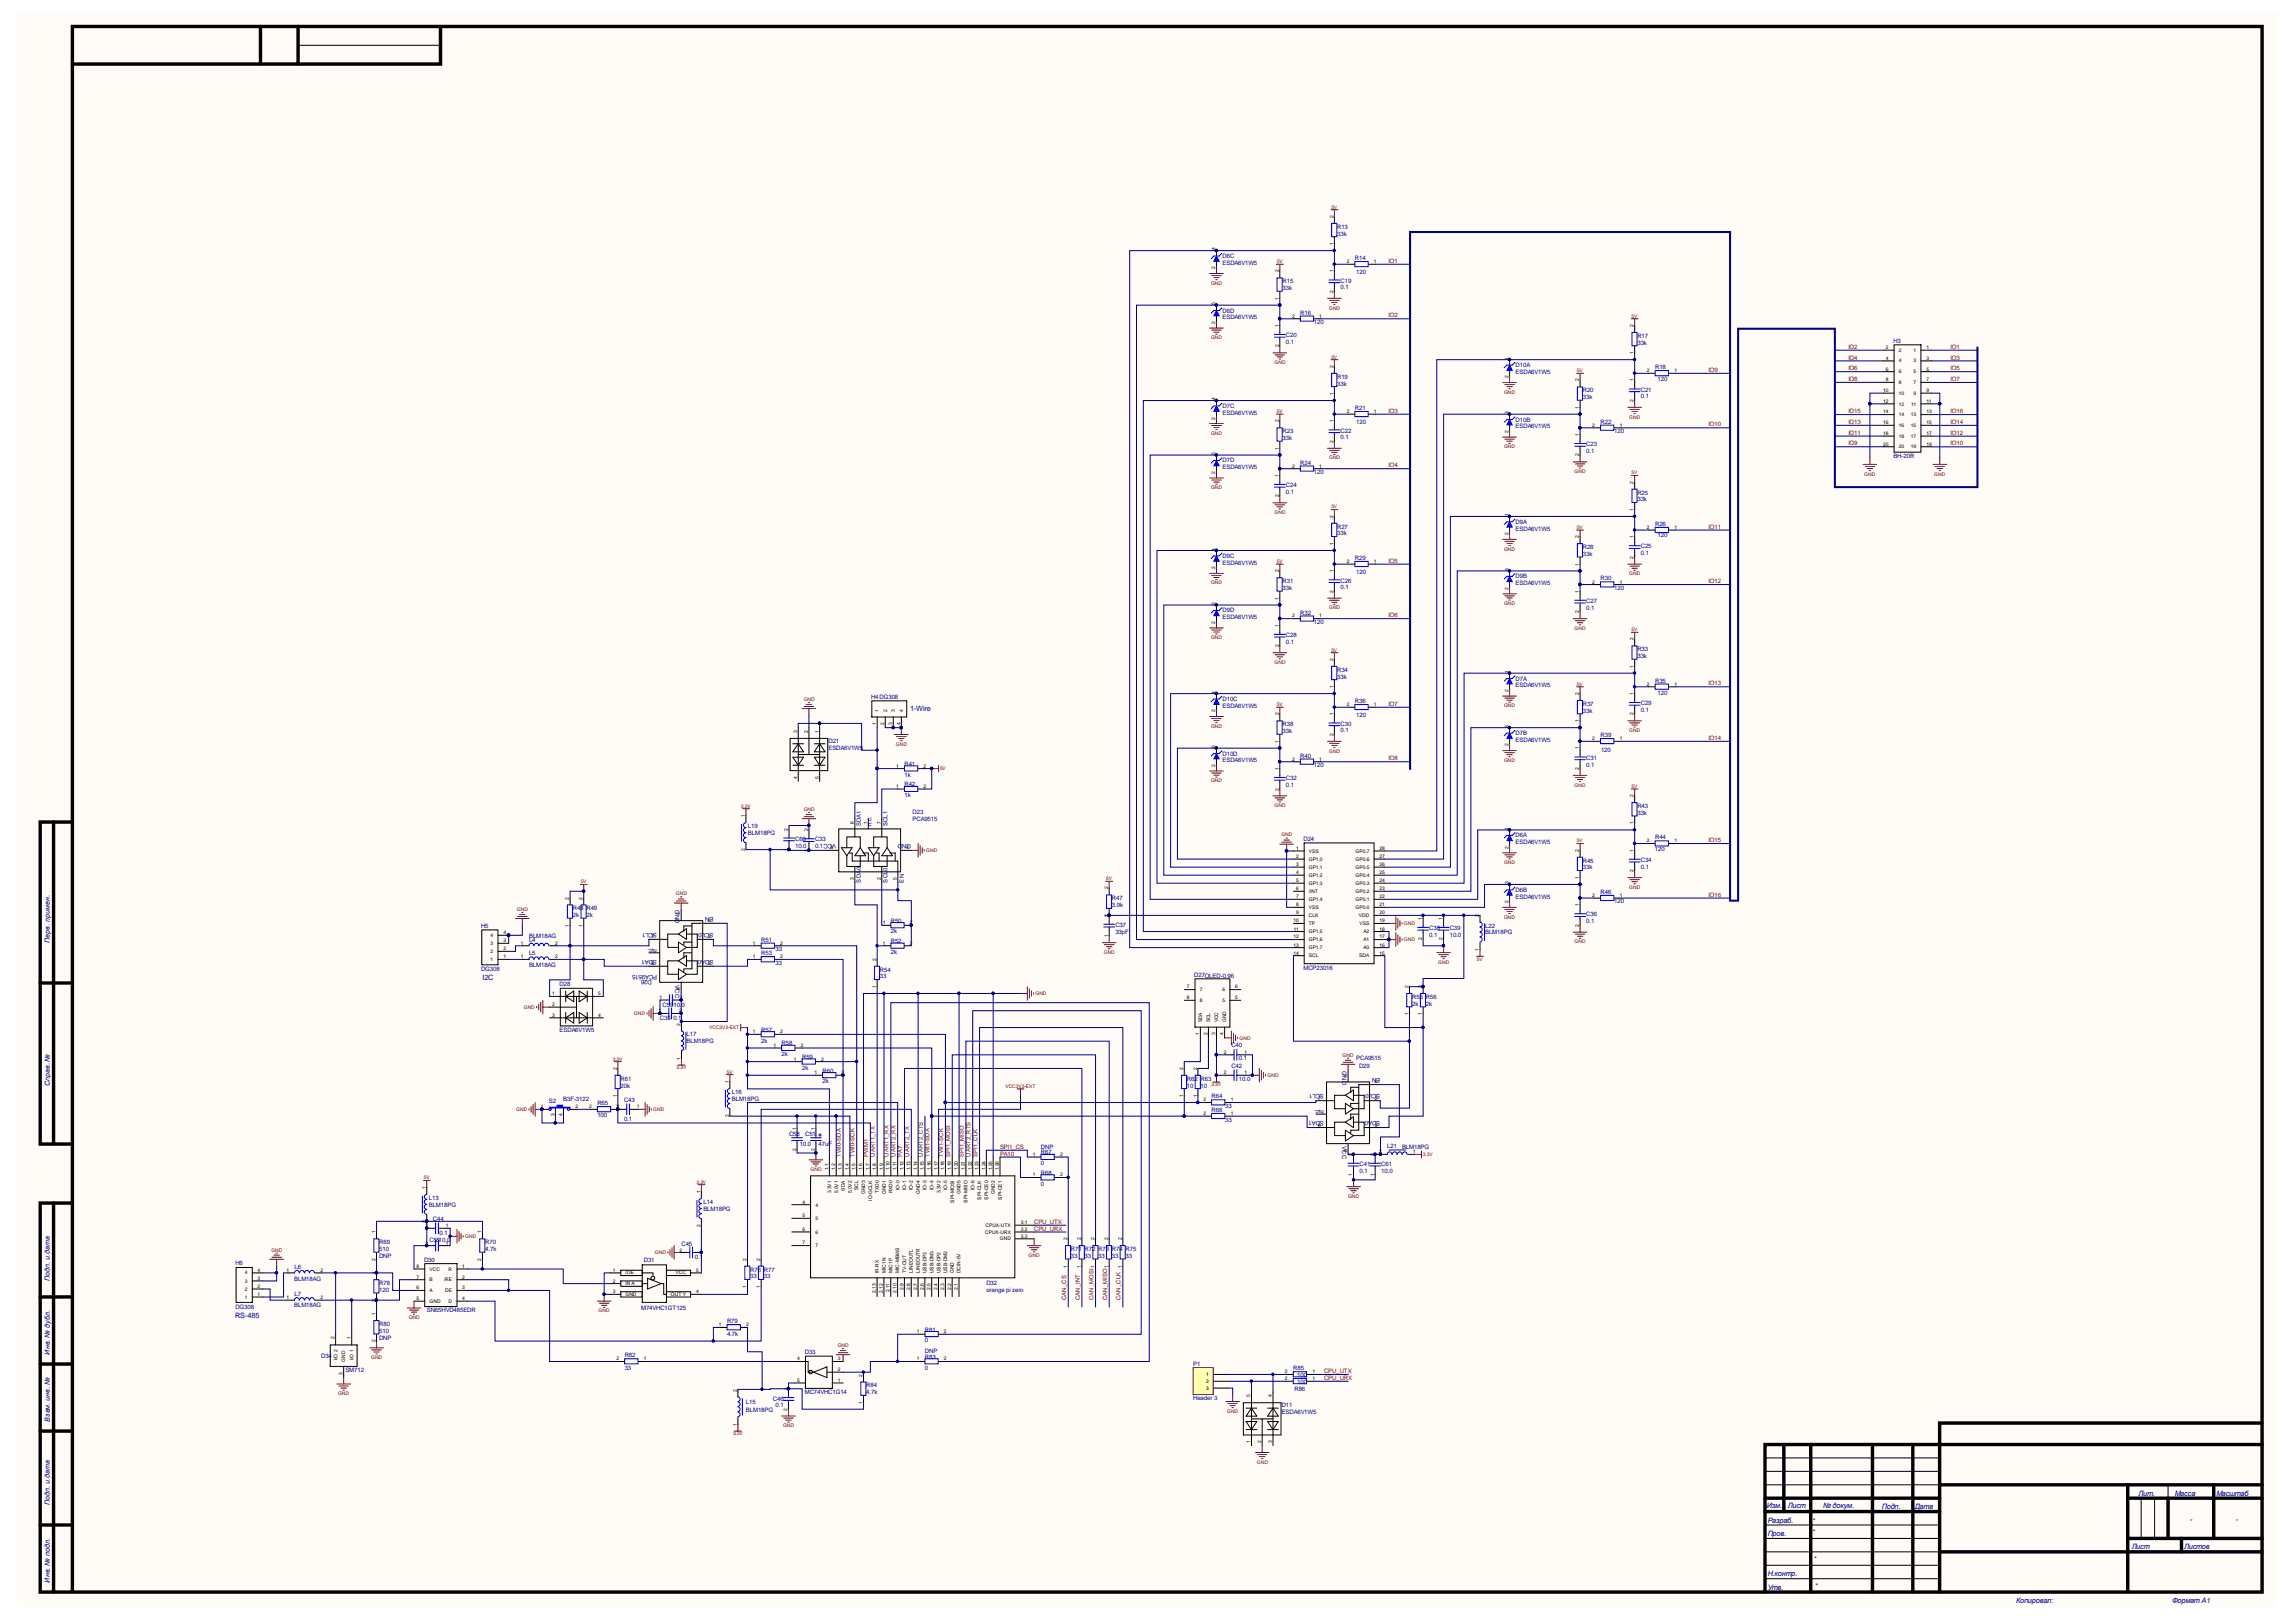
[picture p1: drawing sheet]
<svg xmlns="http://www.w3.org/2000/svg" width="297mm" height="210mm" viewBox="0 0 297 210" stroke-linecap="round" stroke-linejoin="round" font-family="sans-serif">
<defs><g id="words">
<g font-size="1" fill="#000080">
<text x="117.7" y="92">1-Wire</text>
<text x="62.4" y="126.8">I2C</text>
<text x="30.4" y="170.6">RS-485</text>
<text x="228.6" y="195.1">Изм.</text>
<text x="228.7" y="197">Разраб.</text>
<text x="231.3" y="195.1">Лист</text>
<text x="235.9" y="195.1">№ докум.</text>
<text x="243.5" y="195.3">Подп.</text>
<text x="247.7" y="195.3">Дата</text>
<text x="276.7" y="193.6">Лит.</text>
<text x="281.4" y="193.6">Масса</text>
<text x="286.7" y="193.6">Масштаб</text>
<text x="228.7" y="198.8">Пров.</text>
<text x="228.7" y="204">Н.контр.</text>
<text x="275.8" y="200.5">Лист</text>
<text x="282.6" y="200.5">Листов</text>
<text x="228.7" y="205.7">Утв.</text>
<text x="260.8" y="207.4">Копировал:</text>
<text x="281" y="207.4">Формат А1</text>
</g>
<g font-size="1">
<text x="283.3" y="197">-</text>
<text x="289.2" y="197">-</text>
</g>
<g font-size=".9" fill="#000080">
<text x="6.4" y="122" transform="rotate(-90 6.4 122)">Перв. примен.</text>
<text x="6.4" y="140.6" transform="rotate(-90 6.4 140.6)">Справ. №</text>
<text x="6.4" y="165.8" transform="rotate(-90 6.4 165.8)">Подп. и дата</text>
<text x="6.4" y="175.3" transform="rotate(-90 6.4 175.3)">Инв. № дубл.</text>
<text x="6.4" y="184" transform="rotate(-90 6.4 184)">Взам. инв. №</text>
<text x="6.4" y="194.7" transform="rotate(-90 6.4 194.7)">Подп. и дата</text>
<text x="6.4" y="204.8" transform="rotate(-90 6.4 204.8)">Инв. № подл.</text>
</g>
<g font-size=".9">
<text x="234.5" y="197">*</text>
<text x="234.4" y="198.5">*</text>
<text x="234.6" y="202">*</text>
<text x="234.8" y="205.5">*</text>
</g>
<g font-size=".8" fill="#000080">
<text x="173" y="29.6">R13</text>
<text x="158.2" y="33.4">D6C</text>
<text x="158.2" y="34.3">ESDA6V1W5</text>
<text x="173" y="30.5">33k</text>
<text x="175.3" y="33.7">R14</text>
<text x="175.5" y="35.4">120</text>
<text x="158.2" y="40.4">D6D</text>
<text x="158.2" y="41.3">ESDA6V1W5</text>
<text x="165.9" y="37.5">33k</text>
<text x="165.9" y="36.7">R15</text>
<text x="168.2" y="40.7">R16</text>
<text x="170" y="42">120</text>
<text x="173.4" y="37.5">0.1</text>
<text x="173.4" y="36.6">C19</text>
<text x="166.4" y="44.5">0.1</text>
<text x="166.4" y="43.6">C20</text>
<text x="196.1" y="47.5">D10A</text>
<text x="211.8" y="44.6">33k</text>
<text x="211.8" y="43.7">R17</text>
<text x="214.1" y="47.8">R18</text>
<text x="245" y="44.4">H3</text>
<text x="158.2" y="52.8">D7C</text>
<text x="158.2" y="53.7">ESDA6V1W5</text>
<text x="173" y="49.9">33k</text>
<text x="173" y="49">R19</text>
<text x="175.3" y="53.1">R21</text>
<text x="196.1" y="48.4">ESDA6V1W5</text>
<text x="204.8" y="51.7">33k</text>
<text x="204.8" y="50.8">R20</text>
<text x="212.3" y="51.6">0.1</text>
<text x="212.3" y="50.7">C21</text>
<text x="214.4" y="49.3">120</text>
<text x="158.2" y="59.9">D7D</text>
<text x="165.9" y="56.9">33k</text>
<text x="165.9" y="56.1">R23</text>
<text x="173.4" y="56.9">0.1</text>
<text x="173.4" y="56">C22</text>
<text x="175.5" y="54.9">120</text>
<text x="196.1" y="54.6">D10B</text>
<text x="196.1" y="55.4">ESDA6V1W5</text>
<text x="205.2" y="58.6">0.1</text>
<text x="205.2" y="57.7">C23</text>
<text x="207.1" y="54.8">R22</text>
<text x="208.8" y="56.1">120</text>
<text x="245" y="59.3">BH-20R</text>
<text x="158.2" y="60.7">ESDA6V1W5</text>
<text x="166.4" y="63.9">0.1</text>
<text x="166.4" y="63">C24</text>
<text x="168.2" y="60.1">R24</text>
<text x="170" y="61.4">120</text>
<text x="211.8" y="64.9">33k</text>
<text x="211.8" y="64">R25</text>
<text x="173" y="69.3">33k</text>
<text x="173" y="68.4">R27</text>
<text x="196.1" y="67.8">D9A</text>
<text x="196.1" y="68.7">ESDA6V1W5</text>
<text x="204.8" y="71.9">33k</text>
<text x="204.8" y="71.1">R28</text>
<text x="212.3" y="71.9">0.1</text>
<text x="212.3" y="71">C25</text>
<text x="214.1" y="68.1">R26</text>
<text x="214.4" y="69.5">120</text>
<text x="158.2" y="72.2">D9C</text>
<text x="158.2" y="73.1">ESDA6V1W5</text>
<text x="165.9" y="76.4">33k</text>
<text x="165.9" y="75.5">R31</text>
<text x="173.4" y="76.3">0.1</text>
<text x="173.4" y="75.4">C26</text>
<text x="175.3" y="72.5">R29</text>
<text x="175.5" y="74.3">120</text>
<text x="196.1" y="74.8">D9B</text>
<text x="196.1" y="75.7">ESDA6V1W5</text>
<text x="207.1" y="75.1">R30</text>
<text x="208.8" y="76.4">120</text>
<text x="158.2" y="79.3">D9D</text>
<text x="158.2" y="80.1">ESDA6V1W5</text>
<text x="166.4" y="83.3">0.1</text>
<text x="166.4" y="82.4">C28</text>
<text x="168.2" y="79.5">R32</text>
<text x="170" y="80.8">120</text>
<text x="205.2" y="78.9">0.1</text>
<text x="205.2" y="78">C27</text>
<text x="173" y="87.8">33k</text>
<text x="173" y="86.9">R34</text>
<text x="196.1" y="88.1">D7A</text>
<text x="196.1" y="89">ESDA6V1W5</text>
<text x="211.8" y="85.2">33k</text>
<text x="211.8" y="84.3">R33</text>
<text x="214.1" y="88.3">R35</text>
<text x="214.4" y="90">120</text>
<text x="112.7" y="90.4">H4DG308</text>
<text x="158.2" y="90.7">D10C</text>
<text x="158.2" y="91.6">ESDA6V1W5</text>
<text x="165.9" y="94.9">33k</text>
<text x="165.9" y="94">R38</text>
<text x="173.4" y="94.8">0.1</text>
<text x="173.4" y="93.9">C30</text>
<text x="175.3" y="91">R36</text>
<text x="175.5" y="92.7">120</text>
<text x="196.1" y="95.1">D7B</text>
<text x="204.8" y="92.2">33k</text>
<text x="204.8" y="91.3">R37</text>
<text x="207.1" y="95.4">R39</text>
<text x="212.3" y="92.1">0.1</text>
<text x="212.3" y="91.3">C29</text>
<text x="107.2" y="96.2">D21</text>
<text x="107.2" y="97.1">ESDA6V1W5</text>
<text x="117" y="100.5">1k</text>
<text x="117" y="99.1">R41</text>
<text x="117" y="101.8">R42</text>
<text x="158.2" y="97.8">D10D</text>
<text x="158.2" y="98.7">ESDA6V1W5</text>
<text x="166.4" y="101.8">0.1</text>
<text x="166.4" y="101">C32</text>
<text x="168.2" y="98">R40</text>
<text x="170" y="99.3">120</text>
<text x="196.1" y="96">ESDA6V1W5</text>
<text x="205.2" y="99.2">0.1</text>
<text x="205.2" y="98.3">C31</text>
<text x="207.1" y="97.3">120</text>
<text x="96.8" y="107.2">L19</text>
<text x="111.4" y="106.9" transform="rotate(-90 111.4 106.9)">SDA1</text>
<text x="112.7" y="106.9" transform="rotate(-90 112.7 106.9)">n.c.</text>
<text x="114.8" y="106.9" transform="rotate(-90 114.8 106.9)">SCL1</text>
<text x="117" y="103.2">1k</text>
<text x="118.1" y="105.3">D23</text>
<text x="118.1" y="106.2">PCA9515</text>
<text x="211.8" y="105.5">33k</text>
<text x="211.8" y="104.6">R43</text>
<text x="96.8" y="108.1">BLM18PG</text>
<text x="102.9" y="109.7">10.0</text>
<text x="102.9" y="108.8">C60</text>
<text x="105.4" y="109.8">0.1</text>
<text x="105.4" y="108.9">C33</text>
<text x="108.2" y="109.2" transform="rotate(-180 108.2 109.2)">VCC</text>
<text x="117.9" y="109.2" transform="rotate(-180 117.9 109.2)">GND</text>
<text x="168.6" y="108.8">D24</text>
<text x="196.1" y="108.4">D6A</text>
<text x="196.1" y="109.2">ESDA6V1W5</text>
<text x="204.8" y="112.5">33k</text>
<text x="204.8" y="111.6">R45</text>
<text x="212.3" y="112.4">0.1</text>
<text x="212.3" y="111.5">C34</text>
<text x="214.1" y="110.1">120</text>
<text x="214.1" y="108.6">R44</text>
<text x="74.1" y="118.7">2k</text>
<text x="74.1" y="117.8">R48 R49</text>
<text x="75.9" y="118.7">2k</text>
<text x="87.4" y="117.7" transform="rotate(90 87.4 117.7)">GND</text>
<text x="92.3" y="118.6" transform="rotate(-180 92.3 118.6)">EN</text>
<text x="111.4" y="114.2" transform="rotate(-90 111.4 114.2)">SDA0</text>
<text x="114.8" y="114.2" transform="rotate(-90 114.8 114.2)">SCL0</text>
<text x="115.2" y="119.4">R50</text>
<text x="116.9" y="114.2" transform="rotate(-90 116.9 114.2)">EN</text>
<text x="143.9" y="117.4">3.9k</text>
<text x="143.9" y="116.5">R47</text>
<text x="144.3" y="120">C37</text>
<text x="196.1" y="115.4">D6B</text>
<text x="196.1" y="116.3">ESDA6V1W5</text>
<text x="205.2" y="119.5">0.1</text>
<text x="205.2" y="118.6">C36</text>
<text x="207.1" y="115.7">R46</text>
<text x="208.8" y="116.9">120</text>
<text x="62.2" y="120.1">H5</text>
<text x="62.2" y="125.6">DG308</text>
<text x="68.4" y="121.9">L4</text>
<text x="68.4" y="123.7">L5</text>
<text x="68.4" y="125.1">BLM18AG</text>
<text x="68.5" y="121.3">BLM18AG</text>
<text x="85" y="124.2" transform="rotate(-180 85 124.2)">SDA1</text>
<text x="85" y="122.8" transform="rotate(-180 85 122.8)">n.c.</text>
<text x="85" y="120.7" transform="rotate(-180 85 120.7)">SCL1</text>
<text x="90.7" y="124.2" transform="rotate(-180 90.7 124.2)">0</text>
<text x="90.8" y="120.7" transform="rotate(-180 90.8 120.7)">0</text>
<text x="92.3" y="120.7" transform="rotate(-180 92.3 120.7)">SCL</text>
<text x="92.3" y="124.2" transform="rotate(-180 92.3 124.2)">SDA</text>
<text x="98.5" y="121.9">R51</text>
<text x="98.5" y="123.6">R53</text>
<text x="100.3" y="123.1">33</text>
<text x="100.3" y="124.8">33</text>
<text x="113.8" y="125.7">R54</text>
<text x="115.2" y="120.8">2k</text>
<text x="115.2" y="123.4">2k</text>
<text x="115.2" y="122.1">R52</text>
<text x="144.3" y="120.8">33pF</text>
<text x="168.6" y="125.5">MCP23016</text>
<text x="184.9" y="121.2">0.1</text>
<text x="184.9" y="120.4">C38</text>
<text x="187.6" y="121.2">10.0</text>
<text x="187.6" y="120.4">C39</text>
<text x="192.1" y="120">L22</text>
<text x="192.1" y="120.9">BLM18PG</text>
<text x="72.4" y="127.6">D28</text>
<text x="84.3" y="126.8" transform="rotate(-180 84.3 126.8)">D26</text>
<text x="85" y="126.1" transform="rotate(-180 85 126.1)">PCA9515</text>
<text x="85.7" y="130.3">C5910.0</text>
<text x="87.4" y="127.5" transform="rotate(90 87.4 127.5)">VCC</text>
<text x="113.8" y="126.6">33</text>
<text x="154.5" y="126.4">D27</text>
<text x="155.9" y="126.6">OLED-0.96</text>
<text x="182.7" y="130.2">2k</text>
<text x="182.7" y="129.3">R55 R56</text>
<text x="184.5" y="130.2">2k</text>
<text x="72.4" y="133.6">ESDA6V1W5</text>
<text x="85.4" y="132">C35</text>
<text x="87.1" y="132">0.1</text>
<text x="88.8" y="134.1">L17</text>
<text x="88.8" y="135">BLM18PG</text>
<text x="98.5" y="134.9">2k</text>
<text x="98.5" y="133.5">R57</text>
<text x="101.1" y="136.7">2k</text>
<text x="101.1" y="135.3">R58</text>
<text x="103.8" y="137">R59</text>
<text x="159.3" y="135.5">C40</text>
<text x="160.3" y="137.2">0.1</text>
<text x="175.5" y="137.2">PCA9515</text>
<text x="71" y="142.8">S2</text>
<text x="72.9" y="142.5">B3F-3122</text>
<text x="77.3" y="143">R65</text>
<text x="80.3" y="140.7">20k</text>
<text x="80.3" y="139.9">R61</text>
<text x="80.7" y="142.6">C43</text>
<text x="94.7" y="141.6">L16</text>
<text x="94.7" y="142.5">BLM18PG</text>
<text x="103.8" y="138.4">2k</text>
<text x="106.4" y="140.2">2k</text>
<text x="106.4" y="138.8">R60</text>
<text x="153.6" y="140.7">10</text>
<text x="153.6" y="139.9">R62 R63</text>
<text x="155.3" y="140.7">10</text>
<text x="156.7" y="143.9">R66</text>
<text x="156.7" y="142.1">R64</text>
<text x="158.5" y="143.4">33</text>
<text x="159.3" y="138.2">C42</text>
<text x="160.3" y="139.9">10.0</text>
<text x="171.3" y="143.7" transform="rotate(-180 171.3 143.7)">n.c.</text>
<text x="171.3" y="141.6" transform="rotate(-180 171.3 141.6)">SCL1</text>
<text x="173.6" y="138.6" transform="rotate(90 173.6 138.6)">GND</text>
<text x="175.8" y="138.3">D29</text>
<text x="177.1" y="141.6" transform="rotate(-180 177.1 141.6)">0</text>
<text x="178.6" y="139.5" transform="rotate(-180 178.6 139.5)">EN</text>
<text x="178.6" y="141.6" transform="rotate(-180 178.6 141.6)">SCL</text>
<text x="77.3" y="144.6">100</text>
<text x="80.7" y="145.1">0.1</text>
<text x="102.1" y="147">C58</text>
<text x="103.5" y="148.3">10.0</text>
<text x="104.2" y="147">C51</text>
<text x="105.9" y="148.3">47uF</text>
<text x="134.7" y="148.7">DNP</text>
<text x="134.7" y="149.4">R67</text>
<text x="158.5" y="145.1">33</text>
<text x="171.3" y="145" transform="rotate(-180 171.3 145)">SDA1</text>
<text x="173.6" y="148.3" transform="rotate(90 173.6 148.3)">VCC</text>
<text x="177" y="145" transform="rotate(-180 177 145)">0</text>
<text x="178.6" y="145" transform="rotate(-180 178.6 145)">SDA</text>
<text x="179.5" y="148.5">L21</text>
<text x="181.4" y="148.7">BLM18PG</text>
<text x="55.5" y="155.3">L13</text>
<text x="91" y="155.8">L14</text>
<text x="134.7" y="150.8">0</text>
<text x="134.7" y="153.4">0</text>
<text x="134.7" y="152">R68</text>
<text x="175.9" y="151.8">0.1</text>
<text x="175.9" y="150.9">C41</text>
<text x="178.7" y="151.8">10.0</text>
<text x="178.7" y="150.9">C61</text>
<text x="49.1" y="161.9">510</text>
<text x="49.1" y="161">R69</text>
<text x="55.5" y="156.2">BLM18PG</text>
<text x="55.6" y="160.7">C5510.0</text>
<text x="56" y="158">C44</text>
<text x="56.9" y="159.8">0.1</text>
<text x="62.8" y="161.9">4.7k</text>
<text x="62.8" y="161">R70</text>
<text x="88.2" y="161.2">C45</text>
<text x="91" y="156.7">BLM18PG</text>
<text x="138.6" y="161.9">R71 R72 R73 R74 R75</text>
<text x="30.5" y="163.8">H6</text>
<text x="38.1" y="165.7">BLM18AG</text>
<text x="38.1" y="164.2">L6</text>
<text x="38.1" y="167.7">L7</text>
<text x="49" y="162.8">DNP</text>
<text x="49.1" y="167.2">120</text>
<text x="49.1" y="166.3">R78</text>
<text x="54.9" y="163.3">D30</text>
<text x="83.3" y="163.3">D31</text>
<text x="89.9" y="162.9">0.1</text>
<text x="97.1" y="165.4">33</text>
<text x="97.1" y="164.5">R76 R77</text>
<text x="98.8" y="165.4">33</text>
<text x="127.6" y="166.3">D32</text>
<text x="127.6" y="167.2">orange pi zero</text>
<text x="138.6" y="162.8">33</text>
<text x="140.3" y="162.8">33</text>
<text x="142.1" y="162.8">33</text>
<text x="143.9" y="162.8">33</text>
<text x="145.6" y="162.8">33</text>
<text x="30.5" y="169.3">DG308</text>
<text x="38.1" y="169.2">BLM18AG</text>
<text x="49" y="173.4">DNP</text>
<text x="49.1" y="172.5">510</text>
<text x="49.1" y="171.6">R80</text>
<text x="55.2" y="169.8">SN65HVD485EDR</text>
<text x="82.9" y="169.5">M74VHC1GT125</text>
<text x="94.1" y="172.8">4.7k</text>
<text x="94.1" y="171.2">R79</text>
<text x="119.7" y="173.7">0</text>
<text x="119.7" y="172.3">R81</text>
<text x="41.5" y="175.8">D34</text>
<text x="44.7" y="177.5">SM712</text>
<text x="80.8" y="177.2">33</text>
<text x="80.8" y="175.7">R82</text>
<text x="104.1" y="175.2">D33</text>
<text x="112.1" y="179.5">R84</text>
<text x="119.7" y="175.1">DNP</text>
<text x="119.7" y="177.2">0</text>
<text x="119.7" y="175.9">R83</text>
<text x="154.4" y="176.8">P1</text>
<text x="167.3" y="177.3">R85</text>
<text x="167.5" y="180">R86</text>
<text x="167.8" y="178.2">100</text>
<text x="167.8" y="179.1">100</text>
<text x="96.5" y="181.7">L15</text>
<text x="96.5" y="182.7">BLM18PG</text>
<text x="100" y="181.4">C46</text>
<text x="100.3" y="182">0.1</text>
<text x="104.1" y="180.5">MC74VHC1G14</text>
<text x="112.1" y="180.4">4.7k</text>
<text x="154.4" y="181.2">Header 3</text>
<text x="165.8" y="182.1">D11</text>
<text x="165.8" y="183">ESDA6V1W5</text>
</g>
<g font-size=".8" fill="#800000">
<text x="179.6" y="34">IO1</text>
<text x="179.6" y="41.1">IO2</text>
<text x="239.1" y="45.1">IO2</text>
<text x="239.1" y="46.5">IO4</text>
<text x="239.1" y="47.9">IO6</text>
<text x="252.3" y="45.1">IO1</text>
<text x="252.3" y="46.5">IO3</text>
<text x="252.3" y="47.9">IO5</text>
<text x="179.6" y="53.4">IO3</text>
<text x="221" y="48.1">IO9</text>
<text x="239.1" y="53.5">IO15</text>
<text x="239.1" y="49.3">IO8</text>
<text x="252.3" y="53.5">IO16</text>
<text x="252.3" y="49.3">IO7</text>
<text x="221" y="55.2">IO10</text>
<text x="239.1" y="57.6">IO9</text>
<text x="239.1" y="56.3">IO11</text>
<text x="239.1" y="54.9">IO13</text>
<text x="252.3" y="57.6">IO10</text>
<text x="252.3" y="56.3">IO12</text>
<text x="252.3" y="54.9">IO14</text>
<text x="179.6" y="60.5">IO4</text>
<text x="221" y="68.4">IO11</text>
<text x="179.6" y="72.8">IO5</text>
<text x="221" y="75.5">IO12</text>
<text x="179.6" y="79.9">IO6</text>
<text x="221" y="88.7">IO13</text>
<text x="179.6" y="91.3">IO7</text>
<text x="221" y="95.8">IO14</text>
<text x="179.6" y="98.4">IO8</text>
<text x="221" y="109">IO15</text>
<text x="221" y="116">IO16</text>
<text x="108.8" y="149.7" transform="rotate(-90 108.8 149.7)">TWI0-SDA</text>
<text x="110.5" y="149.7" transform="rotate(-90 110.5 149.7)">TWI0-SCK</text>
<text x="112.3" y="149.7" transform="rotate(-90 112.3 149.7)">PWM1</text>
<text x="113.2" y="149.7" transform="rotate(-90 113.2 149.7)">UART1_TX</text>
<text x="115" y="149.7" transform="rotate(-90 115 149.7)">UART1_RX</text>
<text x="115.8" y="149.7" transform="rotate(-90 115.8 149.7)">UART2_RX</text>
<text x="116.7" y="149.7" transform="rotate(-90 116.7 149.7)">PA7</text>
<text x="117.6" y="149.7" transform="rotate(-90 117.6 149.7)">UART2_TX</text>
<text x="120.3" y="149.7" transform="rotate(-90 120.3 149.7)">TWI1-SDA</text>
<text x="122" y="149.7" transform="rotate(-90 122 149.7)">TWI1-SCK</text>
<text x="122.9" y="149.7" transform="rotate(-90 122.9 149.7)">SPI1_MOSI</text>
<text x="124.7" y="149.7" transform="rotate(-90 124.7 149.7)">SPI1_MISO</text>
<text x="125.6" y="149.7" transform="rotate(-90 125.6 149.7)">UART2_RTS</text>
<text x="126.4" y="149.7" transform="rotate(-90 126.4 149.7)">SPI1_CLK</text>
<text x="129.4" y="148.7">SPI1_CS</text>
<text x="129.4" y="149.6">PA10</text>
<text x="133.8" y="158.4">CPU_UTX</text>
<text x="133.8" y="159.3">CPU_URX</text>
<text x="137.9" y="168.3" transform="rotate(-90 137.9 168.3)">CAN_CS</text>
<text x="139.7" y="168.3" transform="rotate(-90 139.7 168.3)">CAN_INT</text>
<text x="141.4" y="168.3" transform="rotate(-90 141.4 168.3)">CAN_MOSI</text>
<text x="143.2" y="168.3" transform="rotate(-90 143.2 168.3)">CAN_MISO</text>
<text x="145" y="168.3" transform="rotate(-90 145 168.3)">CAN_CLK</text>
<text x="171.3" y="177.7">CPU_UTX</text>
<text x="171.3" y="178.6">CPU_URX</text>
</g>
<text font-size=".8" fill="#008000" x="119.4" y="149.7" transform="rotate(-90 119.4 149.7)">UART2_CTS</text>
<g font-size=".6" fill="#800000">
<text x="172.2" y="27">5V</text>
<text x="165.2" y="34.1">5V</text>
<text x="156.7" y="36.8">GND</text>
<text x="171.9" y="40.1">GND</text>
<text x="211.1" y="41.1">5V</text>
<text x="156.7" y="43.9">GND</text>
<text x="164.9" y="47.1">GND</text>
<text x="172.2" y="46.4">5V</text>
<text x="165.2" y="53.5">5V</text>
<text x="194.6" y="51">GND</text>
<text x="204" y="48.2">5V</text>
<text x="156.7" y="56.2">GND</text>
<text x="171.9" y="59.5">GND</text>
<text x="194.6" y="58">GND</text>
<text x="210.8" y="54.2">GND</text>
<text x="156.7" y="63.3">GND</text>
<text x="172.2" y="65.8">5V</text>
<text x="203.7" y="61.2">GND</text>
<text x="211.1" y="61.4">5V</text>
<text x="241.2" y="61.6">GND</text>
<text x="250.2" y="61.6">GND</text>
<text x="164.9" y="66.5">GND</text>
<text x="194.6" y="71.2">GND</text>
<text x="204" y="68.5">5V</text>
<text x="156.7" y="75.6">GND</text>
<text x="165.2" y="72.9">5V</text>
<text x="210.8" y="74.5">GND</text>
<text x="156.7" y="82.7">GND</text>
<text x="171.9" y="78.9">GND</text>
<text x="194.6" y="78.3">GND</text>
<text x="203.7" y="81.5">GND</text>
<text x="211.1" y="81.7">5V</text>
<text x="164.9" y="85.9">GND</text>
<text x="172.2" y="84.3">5V</text>
<text x="204" y="88.7">5V</text>
<text x="104" y="90.7">GND</text>
<text x="156.7" y="94.2">GND</text>
<text x="165.2" y="91.4">5V</text>
<text x="194.6" y="91.5">GND</text>
<text x="210.8" y="94.7">GND</text>
<text x="115.9" y="96.5">GND</text>
<text x="121.6" y="99.7">5V</text>
<text x="156.7" y="101.2">GND</text>
<text x="171.9" y="97.4">GND</text>
<text x="194.6" y="98.6">GND</text>
<text x="203.7" y="101.8">GND</text>
<text x="211.1" y="102">5V</text>
<text x="95.9" y="104.5">3.3V</text>
<text x="104" y="104.9">GND</text>
<text x="164.9" y="104.5">GND</text>
<text x="119.8" y="110.2">GND</text>
<text x="143.1" y="113.9">5V</text>
<text x="165.8" y="108.2">GND</text>
<text x="194.6" y="111.8">GND</text>
<text x="204" y="109">5V</text>
<text x="66.9" y="117.9">GND</text>
<text x="75.1" y="114.3">5V</text>
<text x="87.4" y="115.9">GND</text>
<text x="181.6" y="119.7">GND</text>
<text x="194.6" y="118.9">GND</text>
<text x="210.8" y="115">GND</text>
<text x="142.8" y="123.4">GND</text>
<text x="181.6" y="121.8">GND</text>
<text x="186.1" y="124.7">GND</text>
<text x="191.1" y="124.3">5V</text>
<text x="203.7" y="122.1">GND</text>
<text x="67.8" y="130.5">GND</text>
<text x="82" y="131.4">GND</text>
<text x="134" y="128.8">GND</text>
<text x="79.3" y="137.2">3.3V</text>
<text x="91.7" y="133.2">VCC3V3-EXT</text>
<text x="160.4" y="134.5">GND</text>
<text x="173.7" y="136.7">GND</text>
<text x="66.8" y="143.8">GND</text>
<text x="84.5" y="143.8">GND</text>
<text x="87.5" y="138.4">3.3V</text>
<text x="94" y="138.9">5V</text>
<text x="130.1" y="140.8">VCC3V3-EXT</text>
<text x="156.7" y="140.6">3.3V</text>
<text x="164" y="139.4">GND</text>
<text x="184.1" y="149.6">3.3V</text>
<text x="54.8" y="152.6">5V</text>
<text x="90.1" y="153.2">3.3V</text>
<text x="104.9" y="151.6">GND</text>
<text x="174.4" y="155">GND</text>
<text x="35.1" y="162">GND</text>
<text x="60.2" y="160.2">GND</text>
<text x="84.7" y="162.3">GND</text>
<text x="133.1" y="162.6">GND</text>
<text x="52.9" y="170.7">GND</text>
<text x="77.5" y="169.8">GND</text>
<text x="48" y="175.9">GND</text>
<text x="108.4" y="174.3">GND</text>
<text x="43.7" y="180.6">GND</text>
<text x="94.8" y="185.8">3.3V</text>
<text x="101.3" y="184.7">GND</text>
<text x="158.8" y="182.8">GND</text>
<text x="162.6" y="189.4">GND</text>
</g>
<g font-size=".6">
<text x="172.5" y="28.2" transform="rotate(-90 172.5 28.2)">2</text>
<text x="157.2" y="34.9" transform="rotate(-90 157.2 34.9)">2</text>
<text x="157.2" y="32.4" transform="rotate(-90 157.2 32.4)">4</text>
<text x="165.4" y="35.2" transform="rotate(-90 165.4 35.2)">2</text>
<text x="172.5" y="35.2" transform="rotate(-90 172.5 35.2)">1</text>
<text x="172.5" y="31.7" transform="rotate(-90 172.5 31.7)">1</text>
<text x="174.2" y="34.1">2</text>
<text x="177.7" y="34.1">1</text>
<text x="157.2" y="41.9" transform="rotate(-90 157.2 41.9)">2</text>
<text x="157.2" y="39.5" transform="rotate(-90 157.2 39.5)">5</text>
<text x="165.4" y="38.8" transform="rotate(-90 165.4 38.8)">1</text>
<text x="167.2" y="41.1">2</text>
<text x="170.7" y="41.1">1</text>
<text x="172.5" y="37.9" transform="rotate(-90 172.5 37.9)">2</text>
<text x="165.4" y="45" transform="rotate(-90 165.4 45)">2</text>
<text x="165.4" y="42.3" transform="rotate(-90 165.4 42.3)">1</text>
<text x="172.5" y="47.6" transform="rotate(-90 172.5 47.6)">2</text>
<text x="195.2" y="46.5" transform="rotate(-90 195.2 46.5)">1</text>
<text x="211.3" y="45.8" transform="rotate(-90 211.3 45.8)">1</text>
<text x="211.3" y="42.3" transform="rotate(-90 211.3 42.3)">2</text>
<text x="244" y="45.2">2</text>
<text x="244" y="46.6">4</text>
<text x="244" y="48">6</text>
<text x="245.7" y="45.6">2</text>
<text x="245.7" y="46.9">4</text>
<text x="247.5" y="45.6">1</text>
<text x="247.5" y="46.9">3</text>
<text x="249.2" y="45.2">1</text>
<text x="249.2" y="46.6">3</text>
<text x="249.2" y="48">5</text>
<text x="157.2" y="51.8" transform="rotate(-90 157.2 51.8)">4</text>
<text x="172.5" y="51.1" transform="rotate(-90 172.5 51.1)">1</text>
<text x="174.2" y="53.5">2</text>
<text x="177.7" y="53.5">1</text>
<text x="195.2" y="53.6" transform="rotate(-90 195.2 53.6)">3</text>
<text x="195.2" y="49" transform="rotate(-90 195.2 49)">2</text>
<text x="204.3" y="52.9" transform="rotate(-90 204.3 52.9)">1</text>
<text x="204.3" y="49.4" transform="rotate(-90 204.3 49.4)">2</text>
<text x="211.3" y="52" transform="rotate(-90 211.3 52)">2</text>
<text x="211.3" y="49.4" transform="rotate(-90 211.3 49.4)">1</text>
<text x="213.1" y="48.2">2</text>
<text x="216.6" y="48.2">1</text>
<text x="243.6" y="50.8">10</text>
<text x="243.6" y="52.1">12</text>
<text x="243.6" y="53.5">14</text>
<text x="244" y="49.4">8</text>
<text x="245.7" y="48.3">6</text>
<text x="245.7" y="49.7">8</text>
<text x="245.7" y="51.1">10</text>
<text x="245.7" y="52.5">12</text>
<text x="245.7" y="53.9">14</text>
<text x="247.2" y="53.9">13</text>
<text x="247.2" y="52.5">11</text>
<text x="247.5" y="48.3">5</text>
<text x="247.5" y="49.7">7</text>
<text x="247.5" y="51.1">9</text>
<text x="249.2" y="49.4">7</text>
<text x="249.2" y="50.8">9</text>
<text x="249.2" y="52.1">11</text>
<text x="249.2" y="53.5">13</text>
<text x="157.2" y="58.9" transform="rotate(-90 157.2 58.9)">5</text>
<text x="157.2" y="54.3" transform="rotate(-90 157.2 54.3)">2</text>
<text x="165.4" y="58.2" transform="rotate(-90 165.4 58.2)">1</text>
<text x="165.4" y="54.6" transform="rotate(-90 165.4 54.6)">2</text>
<text x="172.5" y="57.3" transform="rotate(-90 172.5 57.3)">2</text>
<text x="172.5" y="54.6" transform="rotate(-90 172.5 54.6)">1</text>
<text x="195.2" y="56" transform="rotate(-90 195.2 56)">2</text>
<text x="204.3" y="59.1" transform="rotate(-90 204.3 59.1)">2</text>
<text x="204.3" y="56.4" transform="rotate(-90 204.3 56.4)">1</text>
<text x="206" y="55.2">2</text>
<text x="209.6" y="55.2">1</text>
<text x="243.6" y="54.9">16</text>
<text x="243.6" y="56.3">18</text>
<text x="243.6" y="57.7">20</text>
<text x="245.7" y="55.3">16</text>
<text x="245.7" y="56.7">18</text>
<text x="245.7" y="58">20</text>
<text x="247.2" y="55.3">15</text>
<text x="247.2" y="56.7">17</text>
<text x="247.2" y="58">19</text>
<text x="249.2" y="54.9">15</text>
<text x="249.2" y="56.3">17</text>
<text x="249.2" y="57.7">19</text>
<text x="157.2" y="61.4" transform="rotate(-90 157.2 61.4)">2</text>
<text x="165.4" y="64.4" transform="rotate(-90 165.4 64.4)">2</text>
<text x="165.4" y="61.7" transform="rotate(-90 165.4 61.7)">1</text>
<text x="167.2" y="60.5">2</text>
<text x="170.7" y="60.5">1</text>
<text x="211.3" y="62.6" transform="rotate(-90 211.3 62.6)">2</text>
<text x="157.2" y="71.2" transform="rotate(-90 157.2 71.2)">4</text>
<text x="172.5" y="70.5" transform="rotate(-90 172.5 70.5)">1</text>
<text x="172.5" y="67" transform="rotate(-90 172.5 67)">2</text>
<text x="195.2" y="69.3" transform="rotate(-90 195.2 69.3)">2</text>
<text x="195.2" y="66.8" transform="rotate(-90 195.2 66.8)">1</text>
<text x="204.3" y="69.6" transform="rotate(-90 204.3 69.6)">2</text>
<text x="211.3" y="69.6" transform="rotate(-90 211.3 69.6)">1</text>
<text x="211.3" y="66.1" transform="rotate(-90 211.3 66.1)">1</text>
<text x="213.1" y="68.5">2</text>
<text x="216.6" y="68.5">1</text>
<text x="157.2" y="73.7" transform="rotate(-90 157.2 73.7)">2</text>
<text x="165.4" y="77.6" transform="rotate(-90 165.4 77.6)">1</text>
<text x="165.4" y="74.1" transform="rotate(-90 165.4 74.1)">2</text>
<text x="172.5" y="76.7" transform="rotate(-90 172.5 76.7)">2</text>
<text x="172.5" y="74.1" transform="rotate(-90 172.5 74.1)">1</text>
<text x="174.2" y="72.9">2</text>
<text x="177.7" y="72.9">1</text>
<text x="195.2" y="76.3" transform="rotate(-90 195.2 76.3)">2</text>
<text x="195.2" y="73.9" transform="rotate(-90 195.2 73.9)">3</text>
<text x="204.3" y="76.7" transform="rotate(-90 204.3 76.7)">1</text>
<text x="204.3" y="73.2" transform="rotate(-90 204.3 73.2)">1</text>
<text x="206" y="75.5">2</text>
<text x="209.6" y="75.5">1</text>
<text x="211.3" y="72.3" transform="rotate(-90 211.3 72.3)">2</text>
<text x="157.2" y="80.8" transform="rotate(-90 157.2 80.8)">2</text>
<text x="157.2" y="78.3" transform="rotate(-90 157.2 78.3)">5</text>
<text x="165.4" y="83.8" transform="rotate(-90 165.4 83.8)">2</text>
<text x="165.4" y="81.1" transform="rotate(-90 165.4 81.1)">1</text>
<text x="167.2" y="79.9">2</text>
<text x="170.7" y="79.9">1</text>
<text x="204.3" y="79.4" transform="rotate(-90 204.3 79.4)">2</text>
<text x="211.3" y="82.9" transform="rotate(-90 211.3 82.9)">2</text>
<text x="157.2" y="89.8" transform="rotate(-90 157.2 89.8)">4</text>
<text x="172.5" y="89" transform="rotate(-90 172.5 89)">1</text>
<text x="172.5" y="85.5" transform="rotate(-90 172.5 85.5)">2</text>
<text x="195.2" y="89.5" transform="rotate(-90 195.2 89.5)">2</text>
<text x="195.2" y="87.1" transform="rotate(-90 195.2 87.1)">1</text>
<text x="204.3" y="89.9" transform="rotate(-90 204.3 89.9)">2</text>
<text x="211.3" y="89.9" transform="rotate(-90 211.3 89.9)">1</text>
<text x="211.3" y="86.4" transform="rotate(-90 211.3 86.4)">1</text>
<text x="213.1" y="88.7">2</text>
<text x="216.6" y="88.7">1</text>
<text x="103.1" y="94.9" transform="rotate(-90 103.1 94.9)">3</text>
<text x="104.5" y="94.9" transform="rotate(-90 104.5 94.9)">2</text>
<text x="105.9" y="94.9" transform="rotate(-90 105.9 94.9)">1</text>
<text x="113.4" y="93.9" transform="rotate(-90 113.4 93.9)">1</text>
<text x="113.7" y="92.2" transform="rotate(-90 113.7 92.2)">1</text>
<text x="114.4" y="93.9" transform="rotate(-90 114.4 93.9)">2</text>
<text x="114.8" y="92.2" transform="rotate(-90 114.8 92.2)">2</text>
<text x="115.4" y="93.9" transform="rotate(-90 115.4 93.9)">3</text>
<text x="115.8" y="92.2" transform="rotate(-90 115.8 92.2)">3</text>
<text x="116.5" y="93.9" transform="rotate(-90 116.5 93.9)">4</text>
<text x="116.8" y="92.2" transform="rotate(-90 116.8 92.2)">4</text>
<text x="157.2" y="92.2" transform="rotate(-90 157.2 92.2)">2</text>
<text x="165.4" y="92.6" transform="rotate(-90 165.4 92.6)">2</text>
<text x="172.5" y="95.2" transform="rotate(-90 172.5 95.2)">2</text>
<text x="172.5" y="92.6" transform="rotate(-90 172.5 92.6)">1</text>
<text x="174.2" y="91.4">2</text>
<text x="177.7" y="91.4">1</text>
<text x="195.2" y="94.1" transform="rotate(-90 195.2 94.1)">3</text>
<text x="204.3" y="93.5" transform="rotate(-90 204.3 93.5)">1</text>
<text x="206" y="95.8">2</text>
<text x="209.6" y="95.8">1</text>
<text x="211.3" y="92.6" transform="rotate(-90 211.3 92.6)">2</text>
<text x="103.1" y="100.8" transform="rotate(-90 103.1 100.8)">4</text>
<text x="105.9" y="100.8" transform="rotate(-90 105.9 100.8)">5</text>
<text x="115.9" y="99.3">1</text>
<text x="115.9" y="102">1</text>
<text x="119.5" y="99.3">2</text>
<text x="119.5" y="102">2</text>
<text x="157.2" y="99.3" transform="rotate(-90 157.2 99.3)">2</text>
<text x="157.2" y="96.8" transform="rotate(-90 157.2 96.8)">5</text>
<text x="165.4" y="99.6" transform="rotate(-90 165.4 99.6)">1</text>
<text x="165.4" y="96.1" transform="rotate(-90 165.4 96.1)">1</text>
<text x="167.2" y="98.5">2</text>
<text x="170.7" y="98.5">1</text>
<text x="195.2" y="96.6" transform="rotate(-90 195.2 96.6)">2</text>
<text x="204.3" y="99.6" transform="rotate(-90 204.3 99.6)">2</text>
<text x="204.3" y="97" transform="rotate(-90 204.3 97)">1</text>
<text x="96.4" y="105.7" transform="rotate(-90 96.4 105.7)">1</text>
<text x="101.9" y="107.5" transform="rotate(-90 101.9 107.5)">2</text>
<text x="104.5" y="107.6" transform="rotate(-90 104.5 107.6)">2</text>
<text x="110.4" y="106.6" transform="rotate(-90 110.4 106.6)">6</text>
<text x="112.2" y="106.6" transform="rotate(-90 112.2 106.6)">1</text>
<text x="114" y="106.6" transform="rotate(-90 114 106.6)">7</text>
<text x="165.4" y="102.3" transform="rotate(-90 165.4 102.3)">2</text>
<text x="195.2" y="107.4" transform="rotate(-90 195.2 107.4)">1</text>
<text x="211.3" y="106.7" transform="rotate(-90 211.3 106.7)">1</text>
<text x="211.3" y="103.1" transform="rotate(-90 211.3 103.1)">2</text>
<text x="96.4" y="110.1" transform="rotate(-90 96.4 110.1)">2</text>
<text x="101.9" y="110.1" transform="rotate(-90 101.9 110.1)">1</text>
<text x="104.5" y="110.2" transform="rotate(-90 104.5 110.2)">1</text>
<text x="107.4" y="109.9">8</text>
<text x="110.4" y="113.9" transform="rotate(-90 110.4 113.9)">3</text>
<text x="114" y="113.9" transform="rotate(-90 114 113.9)">2</text>
<text x="116" y="113.9" transform="rotate(-90 116 113.9)">5</text>
<text x="117.2" y="109.9">4</text>
<text x="167.7" y="110">1</text>
<text x="167.7" y="111.1">2</text>
<text x="167.7" y="112.1">3</text>
<text x="167.7" y="113.1">4</text>
<text x="169.3" y="110.3">VSS</text>
<text x="169.3" y="111.4">GP1.0</text>
<text x="169.3" y="112.4">GP1.1</text>
<text x="169.3" y="113.5">GP1.2</text>
<text x="175.4" y="113.5">GP0.4</text>
<text x="175.4" y="112.4">GP0.5</text>
<text x="175.4" y="111.4">GP0.6</text>
<text x="175.4" y="110.3">GP0.7</text>
<text x="178.5" y="113.1">25</text>
<text x="178.5" y="112.1">26</text>
<text x="178.5" y="111.1">27</text>
<text x="178.5" y="110">28</text>
<text x="195.2" y="109.9" transform="rotate(-90 195.2 109.9)">2</text>
<text x="204.3" y="113.8" transform="rotate(-90 204.3 113.8)">1</text>
<text x="204.3" y="110.2" transform="rotate(-90 204.3 110.2)">2</text>
<text x="211.3" y="112.9" transform="rotate(-90 211.3 112.9)">2</text>
<text x="211.3" y="110.2" transform="rotate(-90 211.3 110.2)">1</text>
<text x="213.1" y="109">2</text>
<text x="216.6" y="109">1</text>
<text x="73.6" y="119.9" transform="rotate(-90 73.6 119.9)">1</text>
<text x="73.6" y="116.4" transform="rotate(-90 73.6 116.4)">2</text>
<text x="75.4" y="119.9" transform="rotate(-90 75.4 119.9)">1</text>
<text x="75.4" y="116.4" transform="rotate(-90 75.4 116.4)">2</text>
<text x="88" y="118.4" transform="rotate(-90 88 118.4)">4</text>
<text x="91.6" y="119.3">5</text>
<text x="114.2" y="119.6">1</text>
<text x="117.7" y="119.6">2</text>
<text x="143.4" y="118.7" transform="rotate(-90 143.4 118.7)">1</text>
<text x="143.4" y="118.7" transform="rotate(-90 143.4 118.7)">2</text>
<text x="143.4" y="115.1" transform="rotate(-90 143.4 115.1)">2</text>
<text x="167.3" y="119.4">10</text>
<text x="167.7" y="114.2">5</text>
<text x="167.7" y="115.2">6</text>
<text x="167.7" y="116.2">7</text>
<text x="167.7" y="117.3">8</text>
<text x="167.7" y="118.3">9</text>
<text x="169.3" y="114.5">GP1.3</text>
<text x="169.3" y="115.6">/INT</text>
<text x="169.3" y="116.6">GP1.4</text>
<text x="169.3" y="117.6">VSS</text>
<text x="169.3" y="118.7">CLK</text>
<text x="169.3" y="119.7">TP</text>
<text x="175.4" y="117.6">GP0.0</text>
<text x="175.4" y="116.6">GP0.1</text>
<text x="175.4" y="115.6">GP0.2</text>
<text x="175.4" y="114.5">GP0.3</text>
<text x="175.8" y="118.7">VDD</text>
<text x="175.9" y="119.7">VSS</text>
<text x="178.5" y="119.4">19</text>
<text x="178.5" y="118.3">20</text>
<text x="178.5" y="117.3">21</text>
<text x="178.5" y="116.2">22</text>
<text x="178.5" y="115.2">23</text>
<text x="178.5" y="114.2">24</text>
<text x="184" y="119" transform="rotate(-90 184 119)">1</text>
<text x="186.6" y="119" transform="rotate(-90 186.6 119)">1</text>
<text x="191.3" y="118.7" transform="rotate(-90 191.3 118.7)">2</text>
<text x="195.2" y="116.9" transform="rotate(-90 195.2 116.9)">2</text>
<text x="195.2" y="114.4" transform="rotate(-90 195.2 114.4)">3</text>
<text x="204.3" y="119.9" transform="rotate(-90 204.3 119.9)">2</text>
<text x="204.3" y="117.3" transform="rotate(-90 204.3 117.3)">1</text>
<text x="206" y="116.1">2</text>
<text x="209.6" y="116.1">1</text>
<text x="63.4" y="124.4">1</text>
<text x="63.4" y="123.3">2</text>
<text x="63.4" y="122.3">3</text>
<text x="63.4" y="121.2">4</text>
<text x="65.1" y="124">1</text>
<text x="65.1" y="123">2</text>
<text x="65.1" y="122">3</text>
<text x="65.1" y="120.9">4</text>
<text x="67.4" y="122.2">1</text>
<text x="67.4" y="124">1</text>
<text x="71.8" y="122.2">2</text>
<text x="71.8" y="124">2</text>
<text x="84.3" y="124.9">6</text>
<text x="84.3" y="121.4">7</text>
<text x="84.3" y="123.2">1</text>
<text x="91.6" y="121.4">2</text>
<text x="91.6" y="124.9">3</text>
<text x="97.4" y="122.2">1</text>
<text x="97.4" y="124">1</text>
<text x="100.9" y="122.2">2</text>
<text x="100.9" y="124">2</text>
<text x="113.4" y="124.3" transform="rotate(-90 113.4 124.3)">2</text>
<text x="114.2" y="122.2">1</text>
<text x="117.7" y="122.2">2</text>
<text x="143.4" y="121.3" transform="rotate(-90 143.4 121.3)">1</text>
<text x="167.3" y="121.4">12</text>
<text x="167.3" y="122.5">13</text>
<text x="167.3" y="123.6">14</text>
<text x="167.4" y="120.4">11</text>
<text x="169.3" y="120.8">GP1.5</text>
<text x="169.3" y="121.8">GP1.6</text>
<text x="169.3" y="122.8">GP1.7</text>
<text x="169.3" y="123.9">SCL</text>
<text x="175.8" y="123.9">SDA</text>
<text x="176.4" y="122.8">A0</text>
<text x="176.4" y="121.8">A1</text>
<text x="176.4" y="120.8">A2</text>
<text x="178.5" y="123.6">15</text>
<text x="178.5" y="122.5">16</text>
<text x="178.5" y="121.4">17</text>
<text x="178.5" y="120.4">18</text>
<text x="184" y="121.7" transform="rotate(-90 184 121.7)">2</text>
<text x="186.6" y="121.7" transform="rotate(-90 186.6 121.7)">2</text>
<text x="191.3" y="123.1" transform="rotate(-90 191.3 123.1)">1</text>
<text x="71.4" y="128.8">1</text>
<text x="71.4" y="130.2">2</text>
<text x="71.4" y="131.6">3</text>
<text x="77.4" y="131.6">4</text>
<text x="77.4" y="128.8">5</text>
<text x="85.2" y="131">1</text>
<text x="85.3" y="129.3">1</text>
<text x="87.9" y="131">2</text>
<text x="87.9" y="129.3">2</text>
<text x="88" y="128.2" transform="rotate(-90 88 128.2)">8</text>
<text x="113.4" y="127.9" transform="rotate(-90 113.4 127.9)">1</text>
<text x="153.5" y="127.9">7</text>
<text x="153.5" y="129.3">8</text>
<text x="155.2" y="128.3">7</text>
<text x="155.2" y="129.7">8</text>
<text x="158.2" y="129.7">5</text>
<text x="158.2" y="128.3">6</text>
<text x="159.8" y="129.3">5</text>
<text x="159.8" y="127.9">6</text>
<text x="182.2" y="131.4" transform="rotate(-90 182.2 131.4)">1</text>
<text x="182.2" y="127.9" transform="rotate(-90 182.2 127.9)">2</text>
<text x="184" y="131.4" transform="rotate(-90 184 131.4)">1</text>
<text x="184" y="127.9" transform="rotate(-90 184 127.9)">2</text>
<text x="88" y="137.1" transform="rotate(-90 88 137.1)">1</text>
<text x="88" y="132.7" transform="rotate(-90 88 132.7)">2</text>
<text x="97.4" y="133.7">1</text>
<text x="100.1" y="135.5">1</text>
<text x="100.9" y="133.7">2</text>
<text x="102.7" y="137.2">1</text>
<text x="103.6" y="135.5">2</text>
<text x="106.3" y="137.2">2</text>
<text x="155.2" y="134" transform="rotate(-90 155.2 134)">1</text>
<text x="155.5" y="132.3" transform="rotate(-90 155.5 132.3)">SDA</text>
<text x="156.2" y="134" transform="rotate(-90 156.2 134)">2</text>
<text x="156.6" y="132.3" transform="rotate(-90 156.6 132.3)">SCL</text>
<text x="157.2" y="134" transform="rotate(-90 157.2 134)">3</text>
<text x="157.6" y="132.3" transform="rotate(-90 157.6 132.3)">VCC</text>
<text x="158.3" y="134" transform="rotate(-90 158.3 134)">4</text>
<text x="158.3" y="136.4">2</text>
<text x="158.6" y="132.3" transform="rotate(-90 158.6 132.3)">GND</text>
<text x="161" y="136.4">1</text>
<text x="70" y="143.4">1</text>
<text x="74.4" y="143.4">2</text>
<text x="76.2" y="143.4">2</text>
<text x="79.8" y="143.4">2</text>
<text x="79.8" y="143.4">1</text>
<text x="79.8" y="142" transform="rotate(-90 79.8 142)">1</text>
<text x="79.8" y="138.4" transform="rotate(-90 79.8 138.4)">2</text>
<text x="82.4" y="143.4">1</text>
<text x="94.3" y="140.1" transform="rotate(-90 94.3 140.1)">1</text>
<text x="105.4" y="139">1</text>
<text x="108.9" y="139">2</text>
<text x="153.1" y="142" transform="rotate(-90 153.1 142)">1</text>
<text x="153.1" y="138.4" transform="rotate(-90 153.1 138.4)">2</text>
<text x="154.9" y="142" transform="rotate(-90 154.9 142)">1</text>
<text x="154.9" y="138.4" transform="rotate(-90 154.9 138.4)">2</text>
<text x="155.7" y="142.5">2</text>
<text x="158.3" y="139">2</text>
<text x="159.2" y="142.5">1</text>
<text x="161" y="139">1</text>
<text x="170.6" y="142.3">7</text>
<text x="174.3" y="139.3" transform="rotate(-90 174.3 139.3)">4</text>
<text x="177.9" y="142.3">2</text>
<text x="177.9" y="140.2">5</text>
<text x="71.7" y="144.4" transform="rotate(-90 71.7 144.4)">3</text>
<text x="72.8" y="144.4" transform="rotate(-90 72.8 144.4)">4</text>
<text x="94.3" y="144.5" transform="rotate(-90 94.3 144.5)">2</text>
<text x="103" y="148.9" transform="rotate(-90 103 148.9)">2</text>
<text x="103" y="146.2" transform="rotate(-90 103 146.2)">1</text>
<text x="105.4" y="148.9" transform="rotate(-90 105.4 148.9)">2</text>
<text x="105.4" y="146.2" transform="rotate(-90 105.4 146.2)">1</text>
<text x="133.6" y="149.6">1</text>
<text x="137.1" y="149.6">2</text>
<text x="155.7" y="144.3">2</text>
<text x="159.2" y="144.3">1</text>
<text x="170.6" y="145.8">6</text>
<text x="170.6" y="144.1">1</text>
<text x="174.3" y="149" transform="rotate(-90 174.3 149)">8</text>
<text x="175" y="149.5" transform="rotate(-90 175 149.5)">2</text>
<text x="177.8" y="149.5" transform="rotate(-90 177.8 149.5)">2</text>
<text x="177.9" y="145.8">3</text>
<text x="178.4" y="149.2">2</text>
<text x="182.8" y="149.2">1</text>
<text x="55.1" y="153.8" transform="rotate(-90 55.1 153.8)">1</text>
<text x="90.6" y="154.4" transform="rotate(-90 90.6 154.4)">1</text>
<text x="103.8" y="155.8">4</text>
<text x="107.2" y="151.4" transform="rotate(-90 107.2 151.4)">1.1</text>
<text x="107.5" y="154.4" transform="rotate(-90 107.5 154.4)">3.3V1</text>
<text x="108" y="151.4" transform="rotate(-90 108 151.4)">1.2</text>
<text x="108.4" y="154.4" transform="rotate(-90 108.4 154.4)">5.0V1</text>
<text x="108.9" y="151.4" transform="rotate(-90 108.9 151.4)">1.3</text>
<text x="109.3" y="154.1" transform="rotate(-90 109.3 154.1)">SDA</text>
<text x="109.8" y="151.4" transform="rotate(-90 109.8 151.4)">1.4</text>
<text x="110.2" y="154.4" transform="rotate(-90 110.2 154.4)">5.0V2</text>
<text x="110.7" y="151.4" transform="rotate(-90 110.7 151.4)">1.5</text>
<text x="111" y="154" transform="rotate(-90 111 154)">SCL</text>
<text x="111.6" y="151.4" transform="rotate(-90 111.6 151.4)">1.6</text>
<text x="111.9" y="154.5" transform="rotate(-90 111.9 154.5)">GND3</text>
<text x="112.5" y="151.4" transform="rotate(-90 112.5 151.4)">1.7</text>
<text x="112.8" y="155.4" transform="rotate(-90 112.8 155.4)">IO-GCLK</text>
<text x="113.4" y="151.4" transform="rotate(-90 113.4 151.4)">1.8</text>
<text x="113.7" y="154.4" transform="rotate(-90 113.7 154.4)">TXD0</text>
<text x="114.3" y="151.4" transform="rotate(-90 114.3 151.4)">1.9</text>
<text x="114.6" y="154.5" transform="rotate(-90 114.6 154.5)">GND1</text>
<text x="115.1" y="151.4" transform="rotate(-90 115.1 151.4)">1.10</text>
<text x="115.5" y="154.4" transform="rotate(-90 115.5 154.4)">RXD0</text>
<text x="116" y="151.4" transform="rotate(-90 116 151.4)">1.11</text>
<text x="116.4" y="154" transform="rotate(-90 116.4 154)">IO-0</text>
<text x="116.9" y="151.4" transform="rotate(-90 116.9 151.4)">1.12</text>
<text x="117.2" y="154" transform="rotate(-90 117.2 154)">IO-1</text>
<text x="117.8" y="151.4" transform="rotate(-90 117.8 151.4)">1.13</text>
<text x="118.1" y="154" transform="rotate(-90 118.1 154)">IO-2</text>
<text x="118.7" y="151.4" transform="rotate(-90 118.7 151.4)">1.14</text>
<text x="119" y="154.5" transform="rotate(-90 119 154.5)">GND4</text>
<text x="119.5" y="151.4" transform="rotate(-90 119.5 151.4)">1.15</text>
<text x="119.9" y="154" transform="rotate(-90 119.9 154)">IO-3</text>
<text x="120.4" y="151.4" transform="rotate(-90 120.4 151.4)">1.16</text>
<text x="120.8" y="154" transform="rotate(-90 120.8 154)">IO-4</text>
<text x="121.3" y="151.4" transform="rotate(-90 121.3 151.4)">1.17</text>
<text x="121.7" y="154.4" transform="rotate(-90 121.7 154.4)">3.3V2</text>
<text x="122.2" y="151.4" transform="rotate(-90 122.2 151.4)">1.18</text>
<text x="122.5" y="154" transform="rotate(-90 122.5 154)">IO-5</text>
<text x="123" y="151.4" transform="rotate(-90 123 151.4)">1.19</text>
<text x="123.4" y="155.6" transform="rotate(-90 123.4 155.6)">SPI-MOSI</text>
<text x="123.9" y="151.4" transform="rotate(-90 123.9 151.4)">1.20</text>
<text x="124.3" y="154.5" transform="rotate(-90 124.3 154.5)">GND5</text>
<text x="124.8" y="151.4" transform="rotate(-90 124.8 151.4)">1.21</text>
<text x="125.2" y="155.6" transform="rotate(-90 125.2 155.6)">SPI-MISO</text>
<text x="125.7" y="151.4" transform="rotate(-90 125.7 151.4)">1.22</text>
<text x="126.1" y="154" transform="rotate(-90 126.1 154)">IO-6</text>
<text x="126.6" y="151.4" transform="rotate(-90 126.6 151.4)">1.23</text>
<text x="126.9" y="155.2" transform="rotate(-90 126.9 155.2)">SPI-CLK</text>
<text x="127.5" y="151.4" transform="rotate(-90 127.5 151.4)">1.24</text>
<text x="127.8" y="155.2" transform="rotate(-90 127.8 155.2)">SPI-CE0</text>
<text x="128.3" y="151.4" transform="rotate(-90 128.3 151.4)">1.25</text>
<text x="128.7" y="154.5" transform="rotate(-90 128.7 154.5)">GND2</text>
<text x="129.2" y="151.4" transform="rotate(-90 129.2 151.4)">1.26</text>
<text x="129.6" y="155.2" transform="rotate(-90 129.6 155.2)">SPI-CE1</text>
<text x="133.6" y="152.2">1</text>
<text x="137.1" y="152.2">2</text>
<text x="175" y="152.2" transform="rotate(-90 175 152.2)">1</text>
<text x="177.8" y="152.2" transform="rotate(-90 177.8 152.2)">1</text>
<text x="48.6" y="159.6" transform="rotate(-90 48.6 159.6)">1</text>
<text x="55" y="158.8">2</text>
<text x="55" y="161.1">2</text>
<text x="55.1" y="158.2" transform="rotate(-90 55.1 158.2)">2</text>
<text x="57.7" y="158.8">1</text>
<text x="57.7" y="161.1">1</text>
<text x="62.3" y="159.6" transform="rotate(-90 62.3 159.6)">1</text>
<text x="87.9" y="162">2</text>
<text x="90.6" y="162">1</text>
<text x="90.6" y="158.8" transform="rotate(-90 90.6 158.8)">2</text>
<text x="103.8" y="157.5">5</text>
<text x="103.8" y="159.3">6</text>
<text x="103.8" y="161">7</text>
<text x="105.5" y="156.1">4</text>
<text x="105.5" y="157.9">5</text>
<text x="105.5" y="159.6">6</text>
<text x="105.5" y="161.4">7</text>
<text x="127.4" y="159.6">CPUX-URX</text>
<text x="127.5" y="158.8">CPUX-UTX</text>
<text x="129.4" y="160.5">GND</text>
<text x="132.1" y="158.4">3.1</text>
<text x="132.1" y="159.3">3.2</text>
<text x="132.1" y="160.2">3.3</text>
<text x="138.1" y="160.5" transform="rotate(-90 138.1 160.5)">2</text>
<text x="139.8" y="160.5" transform="rotate(-90 139.8 160.5)">2</text>
<text x="141.6" y="160.5" transform="rotate(-90 141.6 160.5)">2</text>
<text x="143.4" y="160.5" transform="rotate(-90 143.4 160.5)">2</text>
<text x="145.1" y="160.5" transform="rotate(-90 145.1 160.5)">2</text>
<text x="31.7" y="167">2</text>
<text x="31.7" y="166">3</text>
<text x="31.7" y="164.9">4</text>
<text x="33.3" y="167.7">1</text>
<text x="33.3" y="166.7">2</text>
<text x="33.3" y="165.6">3</text>
<text x="33.3" y="164.6">4</text>
<text x="37.1" y="164.6">1</text>
<text x="41.5" y="164.6">2</text>
<text x="48.6" y="164.9" transform="rotate(-90 48.6 164.9)">1</text>
<text x="48.6" y="163.2" transform="rotate(-90 48.6 163.2)">2</text>
<text x="53.9" y="166.9">6</text>
<text x="53.9" y="165.5">7</text>
<text x="53.9" y="164.1">8</text>
<text x="55.6" y="167.2">A</text>
<text x="55.6" y="165.8">B</text>
<text x="55.6" y="164.4">VCC</text>
<text x="57.4" y="165.8">/RE</text>
<text x="57.6" y="167.2">DE</text>
<text x="58" y="164.4">R</text>
<text x="59.8" y="164.1">1</text>
<text x="59.8" y="165.5">2</text>
<text x="59.8" y="166.9">3</text>
<text x="62.3" y="163.2" transform="rotate(-90 62.3 163.2)">2</text>
<text x="79.3" y="164.6">1</text>
<text x="79.3" y="166">2</text>
<text x="79.3" y="167.4">3</text>
<text x="80.9" y="164.9">/OE</text>
<text x="80.9" y="166.3">IN A</text>
<text x="80.9" y="167.7">GND</text>
<text x="86.8" y="167.7">OUT Y</text>
<text x="87.4" y="164.9">VCC</text>
<text x="90.1" y="167.4">4</text>
<text x="90.1" y="164.6">5</text>
<text x="96.6" y="166.7" transform="rotate(-90 96.6 166.7)">1</text>
<text x="96.6" y="163.2" transform="rotate(-90 96.6 163.2)">2</text>
<text x="98.3" y="166.7" transform="rotate(-90 98.3 166.7)">1</text>
<text x="98.3" y="163.2" transform="rotate(-90 98.3 163.2)">2</text>
<text x="113.3" y="167.3" transform="rotate(-90 113.3 167.3)">2.13</text>
<text x="113.7" y="164.8" transform="rotate(-90 113.7 164.8)">IR-RX</text>
<text x="114.2" y="167.3" transform="rotate(-90 114.2 167.3)">2.12</text>
<text x="114.6" y="164.8" transform="rotate(-90 114.6 164.8)">MIC1N</text>
<text x="115.1" y="167.3" transform="rotate(-90 115.1 167.3)">2.11</text>
<text x="115.5" y="164.8" transform="rotate(-90 115.5 164.8)">MIC1P</text>
<text x="116" y="167.3" transform="rotate(-90 116 167.3)">2.10</text>
<text x="116.3" y="164.8" transform="rotate(-90 116.3 164.8)">MIC-MBIAS</text>
<text x="116.9" y="167" transform="rotate(-90 116.9 167)">2.9</text>
<text x="117.2" y="164.8" transform="rotate(-90 117.2 164.8)">TV-OUT</text>
<text x="117.8" y="167" transform="rotate(-90 117.8 167)">2.8</text>
<text x="118.1" y="164.8" transform="rotate(-90 118.1 164.8)">LINEOUTL</text>
<text x="118.7" y="167" transform="rotate(-90 118.7 167)">2.7</text>
<text x="119" y="164.8" transform="rotate(-90 119 164.8)">LINEOUTR</text>
<text x="119.5" y="167" transform="rotate(-90 119.5 167)">2.6</text>
<text x="119.9" y="164.8" transform="rotate(-90 119.9 164.8)">USB-DP3</text>
<text x="120.4" y="167" transform="rotate(-90 120.4 167)">2.5</text>
<text x="120.8" y="164.8" transform="rotate(-90 120.8 164.8)">USB-DM3</text>
<text x="121.3" y="167" transform="rotate(-90 121.3 167)">2.4</text>
<text x="121.7" y="164.8" transform="rotate(-90 121.7 164.8)">USB-DP2</text>
<text x="122.2" y="167" transform="rotate(-90 122.2 167)">2.3</text>
<text x="122.5" y="164.8" transform="rotate(-90 122.5 164.8)">USB-DM2</text>
<text x="123" y="167" transform="rotate(-90 123 167)">2.2</text>
<text x="123.4" y="164.8" transform="rotate(-90 123.4 164.8)">GND</text>
<text x="123.9" y="167" transform="rotate(-90 123.9 167)">2.1</text>
<text x="124.3" y="164.8" transform="rotate(-90 124.3 164.8)">DCIN-5V</text>
<text x="138.1" y="164" transform="rotate(-90 138.1 164)">1</text>
<text x="139.8" y="164" transform="rotate(-90 139.8 164)">1</text>
<text x="141.6" y="164" transform="rotate(-90 141.6 164)">1</text>
<text x="143.4" y="164" transform="rotate(-90 143.4 164)">1</text>
<text x="145.1" y="164" transform="rotate(-90 145.1 164)">1</text>
<text x="31.7" y="168.1">1</text>
<text x="37.1" y="168.1">1</text>
<text x="41.5" y="168.1">2</text>
<text x="43.3" y="173.3" transform="rotate(-90 43.3 173.3)">2</text>
<text x="45.4" y="173.3" transform="rotate(-90 45.4 173.3)">1</text>
<text x="48.6" y="173.7" transform="rotate(-90 48.6 173.7)">2</text>
<text x="48.6" y="170.2" transform="rotate(-90 48.6 170.2)">1</text>
<text x="48.6" y="168.4" transform="rotate(-90 48.6 168.4)">2</text>
<text x="53.9" y="168.3">5</text>
<text x="55.6" y="168.6">GND</text>
<text x="58" y="168.6">D</text>
<text x="59.8" y="168.3">4</text>
<text x="93" y="171.6">1</text>
<text x="96.5" y="171.6">2</text>
<text x="118.6" y="172.5">1</text>
<text x="122.1" y="172.5">2</text>
<text x="43.7" y="176" transform="rotate(-90 43.7 176)">I/O 2</text>
<text x="44.3" y="177.9" transform="rotate(-90 44.3 177.9)">3</text>
<text x="44.7" y="176.2" transform="rotate(-90 44.7 176.2)">GND</text>
<text x="45.7" y="176" transform="rotate(-90 45.7 176)">I/O 1</text>
<text x="79.8" y="176">2</text>
<text x="83.3" y="176">1</text>
<text x="101.9" y="179.9" transform="rotate(-90 101.9 179.9)">1</text>
<text x="103.1" y="176">4</text>
<text x="103.1" y="178.8">5</text>
<text x="108.4" y="178.8">1</text>
<text x="108.4" y="177.4">2</text>
<text x="108.4" y="176">3</text>
<text x="111.6" y="178.2" transform="rotate(-90 111.6 178.2)">2</text>
<text x="118.6" y="176">1</text>
<text x="122.1" y="176">2</text>
<text x="156" y="178.1">1</text>
<text x="156" y="179">2</text>
<text x="156" y="179.8">3</text>
<text x="166.2" y="177.7">2</text>
<text x="166.2" y="178.6">2</text>
<text x="169.8" y="177.7">1</text>
<text x="169.8" y="178.6">1</text>
<text x="95.3" y="184.5" transform="rotate(-90 95.3 184.5)">1</text>
<text x="95.3" y="180.1" transform="rotate(-90 95.3 180.1)">2</text>
<text x="101.9" y="182.5" transform="rotate(-90 101.9 182.5)">2</text>
<text x="111.6" y="181.7" transform="rotate(-90 111.6 181.7)">1</text>
<text x="161.8" y="180.8" transform="rotate(-90 161.8 180.8)">5</text>
<text x="164.5" y="180.8" transform="rotate(-90 164.5 180.8)">4</text>
<text x="161.8" y="186.8" transform="rotate(-90 161.8 186.8)">1</text>
<text x="163.2" y="186.8" transform="rotate(-90 163.2 186.8)">2</text>
<text x="164.5" y="186.8" transform="rotate(-90 164.5 186.8)">3</text>
</g>
</g></defs>
<path d="M2.2 1.7h292.3v206.2h-292.3z" fill="#fffcf8"/>
<g fill="none" stroke="#000" stroke-width=".13">
<path d="M38.6 5.9h18.4M167.3 110.1h1.4M167.3 111.2h1.4M167.3 112.2h1.4M167.3 113.3h1.4M167.3 114.3h1.4M167.3 115.3h1.4M167.3 116.4h1.4M167.3 117.4h1.4M167.3 118.5h1.4M167.3 119.5h1.4M168.7 109.1h9.1v15.6h-9.1z"/>
<path d="M177.8 110.1h1.4M177.8 111.2h1.4M177.8 112.2h1.4M177.8 113.3h1.4M177.8 114.3h1.4M177.8 115.3h1.4M177.8 116.4h1.4M177.8 117.4h1.4M177.8 118.5h1.4M177.8 119.5h1.4M167.3 120.6h1.4M167.3 121.6h1.4"/>
<path d="M167.3 122.6h1.4M167.3 123.7h1.4M177.8 120.6h1.4M177.8 121.6h1.4M177.8 122.6h1.4M177.8 123.7h1.4M30.5 164h2.1v4.5h-2.1zM32.6 167.8h1.4M32.6 166.8h1.4M32.6 165.8h1.4M32.6 164.7h1.4M42.7 174h3.5v2.8h-3.5z"/>
<path d="M43.4 172.7v1.3M44.5 176.8v1.4M45.5 172.7v1.3M53.6 164.2h1.3M53.6 165.6h1.3M53.6 167h1.3M53.6 168.4h1.3M54.9 163.5h4.2v5.6h-4.2zM59.1 164.2h1.4M59.1 165.6h1.4M59.1 167h1.4M59.1 168.4h1.4"/>
<path d="M102.8 179h1.4M102.8 176.2h1.4M105.2 177.6l1.8-.7v1.4zM107.7 179h1.4M107.7 177.6h1.4M107.7 176.2h1.4M228.3 199.1h22.6M228.3 192.1h22.6M228.3 190.4h22.6M228.3 188.7h22.6M228.3 197.4h22.6M277 193.9v5.2"/>
<path d="M278.7 193.9v5.2M280.5 192.1v1.8M9.4 205.9v.1M228.3 204.3h22.6M228.3 200.8h22.6M228.3 202.6h22.6M292.5 206h.2"/>
</g>
<g fill="none" stroke="#000" stroke-width=".44">
<path d="M33.7 3.4v4.9M38.6 3.4v4.9M57 3.4v4.9h-47.6M6.9 106.4v41.6M9.4 106.4h-4.2v41.6h4.2M5.2 127.2h4.2M6.9 155.7v50.3M9.4 155.7h-4.2v50.3h287.5v-202.6h-283.3v202.5M5.2 176.5h4.2M5.2 167.8h4.2M5.2 185.2h4.2M5.2 197.4h4.2"/>
<path d="M228.3 195.6h22.6M228.3 193.9h22.6M230.8 186.9v8.7M234.3 186.9v19.1M242.2 186.9v19.1M247.5 186.9v19.1M250.9 192.1h41.8M275.3 192.1v13.9M275.3 193.9h17.4M275.3 199.1h17.4M280.5 193.9v5.2M282.2 199.1v1.7"/>
<path d="M286.4 192.1v7M292.7 184.2h-41.8v21.8M292.7 186.9h-64.4v19.1M250.9 200.8h41.8"/>
</g>
<g fill="none" stroke="#800000" stroke-width=".13">
<path d="M103.8 91.7h1.7M104 91.4h1.3M104.3 91.2h.7M104.6 90.9h.1M104.7 91.7v.9M115.7 95.1h1.8M116 95.3h1.2M116.3 95.6h.7M116.5 95.8h.2M116.6 94.2v.9M66.7 118.9h1.8M67 118.6h1.2"/>
<path d="M67.2 118.3h.7M67.5 118.1h.2M67.6 118.9v.8M75.1 114.5h.9M75.5 114.5v.8M87.2 116.9h1.8M87.5 116.6h1.2M87.8 116.3h.7M88 116.1h.2M88.1 116.9v.8M96.1 104.7h.8M96.5 104.7v.8"/>
<path d="M117.9 110h.9M118.8 109.2v1.7M119 109.4v1.3M119.3 109.7v.7M119.6 110v.1M143.1 114.1h.8M143.5 114.1v.8M165.6 109.2h1.7M165.8 109h1.3M166.1 108.7h.7M166.4 108.4h.1M166.5 109.2v.9"/>
<path d="M69.4 130.2v.2M69.7 130v.7M70 129.7v1.2M70.2 129.4v1.8M70.2 130.3h.9M87.7 137.8h.9M88.2 136.9v.9M94 139.1h.9M94.4 139.1v.8M95.8 132.5v.9M95.8 133h.9M132 128.6h.9"/>
<path d="M132.9 127.7v1.7M133.2 127.9v1.3M133.4 128.2v.7M133.7 128.5v.2M142.6 122h1.8M142.9 122.3h1.2M143.1 122.5h.8M143.4 122.8h.2M143.5 121.1v.9M157.4 139.2v.8M158.4 134.3h.9M159.3 133.4v1.8"/>
<path d="M159.6 133.7v1.2M159.8 134v.7M160.1 134.2v.2M173.5 137.7h1.8M173.8 137.5h1.2M174 137.2h.8M174.3 136.9h.2M174.4 137.7v.9M179.7 121.6h.9M180.6 120.7v1.8M180.8 121v1.2M181.1 121.2v.7"/>
<path d="M181.4 121.5v.2M191 123.8h.9M191.5 122.9v.9M54.8 152.8h.9M55.2 152.8v.8M58.2 160h.9M59.1 159.1v1.8M59.4 159.4v1.2M59.7 159.6v.7M59.9 159.9v.2M68.4 143.5v.1M68.7 143.2v.7"/>
<path d="M69 142.9v1.3M69.2 143.6h.9M69.2 142.7v1.7M82.6 143.6h.9M83.5 142.7v1.7M83.7 142.9v1.3M84 143.2v.7M84.3 143.5v.1M90.3 153.3h.9M90.7 153.3v.9M131.6 140.9h.9M132 140.9v.9"/>
<path d="M156.9 140h.9M183 149.4h.9M183.9 148.9v.9M34.9 163h1.8M35.2 162.7h1.2M35.4 162.4h.7M35.7 162.2h.2M35.8 163v.8M43.6 179.1h1.7M43.8 179.4h1.3M44.1 179.6h.7M44.4 179.9h.1"/>
<path d="M44.5 178.2v.9M47.8 174.4h1.8M48.1 174.7h1.2M48.4 175h.7M48.6 175.2h.2M48.7 173.5v.9M52.7 169.3h1.7M52.9 169.5h1.3M53.2 169.8h.7M53.5 170.1h.2M53.6 168.4v.9M77.3 168.4h1.8"/>
<path d="M77.6 168.7h1.2M77.8 168.9h.7M78.1 169.2h.2M78.2 167.5v.9M86.4 162v.2M86.7 161.7v.7M86.9 161.5v1.2M87.2 161.2v1.8M87.2 162.1h.9M108.2 175.3h1.8M108.5 175h1.2M108.7 174.8h.7"/>
<path d="M109 174.5h.2M109.1 175.3v.9"/>
</g>
<g fill="none" stroke="#000080" stroke-width=".13">
<path d="M119.7 99.5h.8v2.6h-.8M73.8 116.2v-.9h1.7v.9M73.8 119.7v7.1h-2.7v2.1M75.5 119.7v7.1h2.6v2.1M114.1 114.2v5.5h.3M65.8 124.2h1.8M65.8 121v1.1M67.6 122.4h-.9v.7h-.9M92.3 121.6v.8h5.3M96.7 139.2h8.8M96.7 137.4h6.2M96.7 135.6h3.5"/>
<path d="M96.7 133.9h.9M97.6 124.2h-.9v.8h-4.4M106.4 137.4h4.4M113.5 122.4h.9M113.5 127.7v22M114.4 128.6v21.1M118.8 128.6v21.1M124.1 128.6h4.4v21.1M128.5 128.6h3.5M155.3 134.3v3.1h-2.1v.9M156.3 134.3v4h-1.3M167.3 123.7v11h15v8.7h-3.7v-1"/>
<path d="M179.2 123.7v9.3h4.9v11.4h-4.4v1.5h-1.1M55.2 158.1h-6.5v1.3M74.6 143.6h1.8M79.9 141.8v3.5h32.7v4.4M108.2 144.4h1.8v5.3M116.1 149.7v-7h-19.4v20.3M117 149.7v-11.4h23v22M117.9 149.7v-6.1h-19.4v19.4M119.7 144.4v5.3M123.2 149.7v-13.2h18.5v23.8M125 149.7v-15h18.5v25.6M126.7 149.7v-16.7h18.6v27.3"/>
<path d="M127.6 149.7v-.8h5.3v.8h.9M129.4 149.7h2.6v2.7h1.8M132 141.8v1.8h-10.6v6.1M137.3 152.4h.9M159.4 144.4h9.7v1.5h1.1M170.2 142.4v.3h-10.8M43.4 164.7v8M45.5 168.3v4.4M48.7 163v1.7M48.7 168.3v1.7M60.5 165.6h5.3v1.4M62.4 163v1.2"/>
<path d="M83.5 176.2h19.3M93.2 171.8h-.9v1.7M96.7 166.5v1h-6M118.8 172.7h-2.7v3.5M138.2 163.8v5.3M140 163.8v5.3M141.7 163.8v5.3M143.5 163.8v5.3M145.3 163.8v5.3"/>
</g>
<g fill="#000080" stroke="#000080" stroke-width=".13">
<circle cx="108.2" cy="144.4" r=".16"/>
<circle cx="114.3" cy="128.6" r=".16"/>
<circle cx="118.8" cy="128.6" r=".16"/>
<circle cx="124.1" cy="128.6" r=".16"/>
<circle cx="128.5" cy="128.6" r=".16"/>
<circle cx="113.5" cy="122.4" r=".16"/>
<circle cx="116.6" cy="94.2" r=".16"/>
<circle cx="157.4" cy="139.1" r=".16"/>
<circle cx="184.1" cy="133" r=".15"/>
<circle cx="166.4" cy="110.1" r=".16"/>
<circle cx="179.7" cy="121.6" r=".16"/>
<circle cx="116.1" cy="176.2" r=".16"/>
<circle cx="92.3" cy="173.5" r=".16"/>
<circle cx="138.2" cy="152.4" r=".16"/>
<circle cx="78.1" cy="167.5" r=".15"/>
<circle cx="58.2" cy="160" r=".16"/>
<circle cx="43.4" cy="164.7" r=".15"/>
<circle cx="45.5" cy="168.2" r=".16"/>
<circle cx="79.9" cy="143.5" r=".16"/>
<circle cx="70.1" cy="143.5" r=".16"/>
<circle cx="75.5" cy="124.1" r=".16"/>
<circle cx="73.7" cy="122.4" r=".16"/>
<circle cx="96.7" cy="139.1" r=".16"/>
<circle cx="110.8" cy="137.4" r=".16"/>
<circle cx="96.7" cy="137.4" r=".16"/>
<circle cx="96.7" cy="135.6" r=".15"/>
<circle cx="65.8" cy="167" r=".16"/>
<circle cx="55.2" cy="158" r=".15"/>
<circle cx="75.5" cy="115.3" r=".15"/>
<circle cx="65.8" cy="121" r=".16"/>
<circle cx="48.7" cy="168.2" r=".16"/>
<circle cx="48.7" cy="164.7" r=".15"/>
<circle cx="96.7" cy="133.8" r=".16"/>
<circle cx="182.3" cy="134.7" r=".16"/>
<circle cx="62.4" cy="164.2" r=".16"/>
<circle cx="120.5" cy="99.4" r=".15"/>
</g>
<circle cx="104.9" cy="177.6" r=".24" fill="#fffcf8" stroke="#000" stroke-width=".13"/>
<g fill="none" stroke="#000" stroke-width=".13">
<path d="M243.7 45.3h1.3M243.7 46.7h1.3M243.7 48.1h1.3M243.7 49.5h1.3M243.7 50.9h1.3M243.7 52.3h1.3M243.7 53.7h1.3M243.7 55h1.3M243.7 56.4h1.3M243.7 57.8h1.3M245 44.6h3.5v13.9h-3.5zM248.5 45.3h1.4"/>
<path d="M248.5 46.7h1.4M248.5 48.1h1.4M248.5 49.5h1.4M248.5 50.9h1.4M248.5 52.3h1.4M248.5 53.7h1.4M248.5 55h1.4M248.5 56.4h1.4M248.5 57.8h1.4M102.2 95.6h4.9v4.1h-4.9zM102.6 98h1.4l-.7 1zM102.6 96.3h1.4"/>
<path d="M102.6 99h1.4M103.3 96.3l.7 1h-1.4zM103.3 94.2v6.9M103.3 97.6h2.7M104.7 94.2v3.4M105.4 98h1.3l-.7 1zM105.4 96.3h1.3M105.4 99h1.3M106 96.3l.7 1h-1.3zM106 94.2v6.9M112.8 90.7h4.5v2.1h-4.5zM113.5 92.8v1.4"/>
<path d="M114.5 92.8v1.4M115.6 92.8v1.4M116.1 99.5h.9M116.6 92.8v1.4M118.8 99.5h.9M73.8 116.2v.9M73.8 118.9v.8M75.5 116.2v.9M75.5 118.9v.8M104.7 107.4v.9M104.7 109.2v.8M114.4 119.7h.8"/>
<path d="M116.1 102.1h.9M117 119.7h.9M118.8 102.1h.9M62.3 120.3h2.1v4.6h-2.1zM64.4 124.2h1.4M64.4 123.1h1.4M64.4 122.1h1.4M64.4 121h1.4M67.6 124.2h.9M67.6 122.4h.9M71.1 124.2h.9M71.1 128.9h7"/>
<path d="M71.1 130.3h3.5M71.1 131.7h7M71.1 122.4h.9M72.5 127.9h4.2v4.9h-4.2zM73.2 128.9l1-.7v1.4zM73.2 131.7l1-.7v1.4zM73.2 128.2v1.4M73.2 131v1.4M74.6 128.9v2.8M74.9 128.2l1.1 .7-1.1 .7zM74.9 131l1.1 .7-1.1 .7zM76 128.2v1.4"/>
<path d="M76 131v1.4M79.9 138.3v.9M85.4 131.2h.9M87.1 131.2h.9M97.6 124.2h.9M97.6 122.4h.9M97.6 133.9h.9M100.2 124.2h.9M100.2 122.4h.9M100.2 133.9h.9M100.2 135.6h.9M102.9 135.6h.9"/>
<path d="M102.9 137.4h.9M105.5 137.4h.9M105.5 139.2h.9M108.2 139.2h.9M113.5 124.2v.8M113.5 126.8v.9M114.4 122.4h.8M117 122.4h.9M153.2 129.4h1.4M153.2 128.1h1.4M154.6 126.7h4.5v6.2h-4.5zM155.3 132.9v1.4"/>
<path d="M156.3 132.9v1.4M157.4 132.9v1.4M158.4 132.9v1.4M159.1 129.4h1.4M159.1 128.1h1.4M70.1 143.6h.9M71.9 143.4v.9M72.9 143.4v.9M73.8 143.6h.8M76.4 143.6h.9M79.1 143.6h1.7M79.9 140.9v.9"/>
<path d="M81.7 143.6h.9M102.4 155.9h2.5M102.4 157.7h2.5M102.4 159.4h2.5M104.9 152.2h26.4v13.2h-26.4zM107.3 149.7v2.5M108.2 149.7v2.5M109.1 149.7v2.5M110 149.7v2.5M110.8 149.7v2.5M111.7 149.7v2.5M112.6 149.7v2.5"/>
<path d="M113.5 149.7v2.5M114.4 149.7v2.5M115.2 149.7v2.5M116.1 149.7v2.5M117 149.7v2.5M117.9 149.7v2.5M118.8 149.7v2.5M119.7 149.7v2.5M120.5 149.7v2.5M121.4 149.7v2.5M122.3 149.7v2.5M123.2 149.7v2.5"/>
<path d="M124.1 149.7v2.5M125 149.7v2.5M125.8 149.7v2.5M126.7 149.7v2.5M127.6 149.7v2.5M128.5 149.7v2.5M129.4 149.7v2.5M131.4 158.6h2.4M131.4 159.4h2.4M133.8 149.7h.9M133.8 152.4h.9M136.4 149.7h.9"/>
<path d="M136.4 152.4h.9M102.4 161.2h2.5M104.2 176.2h.3v1.4h.7M104.2 175.5h3.5v4.2h-3.5zM107 177.6h.7M113.5 165.4v2.4M114.4 165.4v2.4M115.2 165.4v2.4M116.1 165.4v2.4M117 165.4v2.4M117.9 165.4v2.4M118.8 165.4v2.4"/>
<path d="M118.8 176.2h.9M118.8 172.7h.9M119.7 165.4v2.4M120.5 165.4v2.4M121.4 165.4v2.4M121.4 176.2h.9M121.4 172.7h.9M122.3 165.4v2.4M123.2 165.4v2.4M124.1 165.4v2.4M131.4 160.3h2.4M138.2 160.3v.9"/>
<path d="M138.2 163v.8M140 160.3v.9M140 163v.8M141.7 160.3v.9M141.7 163v.8M143.5 160.3v.9M143.5 163v.8M145.3 160.3v.9M145.3 163v.8"/>
</g>
<g fill="none" stroke="#800000" stroke-width=".13">
<path d="M165.1 34.2h.9M165.6 34.2v.9M171.8 38.6h1.7M172 38.9h1.3M172.2 27.1h.9M172.3 39.1h.7M172.5 39.4h.2M172.6 27.1v.9M172.6 37.7v.9M164.7 45.7h1.8M165 45.9h1.2M165.1 53.6h.9"/>
<path d="M165.2 46.2h.7M165.5 46.5h.2M165.6 44.8v.9M165.6 53.6v.9M171.8 58h1.7M172 58.3h1.3M172.2 46.5h.9M172.3 58.5h.7M172.5 58.8h.2M172.6 46.5v.9M172.6 57.1v.9M203.5 59.8h1.8"/>
<path d="M204 48.3h.9M204.4 48.3v.9M204.4 58.9v.9M210.6 52.7h1.8M210.9 53h1.2M211 41.3h.9M211.1 53.2h.7M211.4 53.5h.2M211.5 41.3v.8M211.5 51.8v.9M164.7 65.1h1.8M165 65.3h1.2"/>
<path d="M165.1 73h.9M165.2 65.6h.7M165.5 65.9h.2M165.6 64.2v.9M165.6 73v.9M171.8 77.4h1.7M172 77.7h1.3M172.2 65.9h.9M172.3 77.9h.7M172.5 78.2h.2M172.6 65.9v.9M172.6 76.5v.9"/>
<path d="M203.8 60h1.2M204 68.6h.9M204.1 60.3h.7M204.3 60.6h.2M204.4 68.6v.9M204.4 79.2v.9M210.6 73h1.8M210.9 73.3h1.2M211 61.5h.9M211.1 73.5h.7M211.4 73.8h.2M211.5 61.5v.9"/>
<path d="M211.5 72.1v.9M164.7 84.5h1.8M165 84.7h1.2M165.1 91.5h.9M165.2 85h.7M165.5 85.3h.2M165.6 83.6v.9M165.6 91.5v.9M171.8 95.9h1.7M172 96.2h1.3M172.2 84.5h.9M172.3 96.5h.7"/>
<path d="M172.5 96.7h.2M172.6 84.5v.9M172.6 95.1v.8M203.5 80.1h1.8M203.8 80.3h1.2M204 88.9h.9M204.1 80.6h.7M204.3 80.9h.2M204.4 88.9v.9M204.4 99.5v.8M210.6 93.3h1.8M210.9 93.6h1.2"/>
<path d="M211 81.8h.9M211.1 93.8h.7M211.4 94.1h.2M211.5 81.8v.9M211.5 92.4v.9M103.8 105.9h1.7M104 105.7h1.3M104.3 105.4h.7M104.6 105.2h.1M104.7 105.9v.9M164.7 103h1.8M165 103.3h1.2"/>
<path d="M165.2 103.5h.7M165.5 103.8h.2M165.6 102.1v.9M179.7 119.5h.9M180.6 118.6v1.8M180.8 118.9v1.2M181.1 119.1v.8M181.4 119.4v.2M203.5 100.3h1.8M203.8 100.6h1.2M204 109.2h.9M204.1 100.9h.7"/>
<path d="M204.3 101.1h.2M204.4 109.2v.8M204.4 119.7v.9M210.6 113.6h1.8M210.9 113.8h1.2M211 102.1h.9M211.1 114.1h.7M211.4 114.4h.2M211.5 102.1v.9M211.5 112.7v.9M83.7 131.1v.1M84 130.8v.7"/>
<path d="M84.2 130.5v1.3M84.5 130.3v1.7M84.5 131.2h.9M162 139.2h.9M162.9 138.3v1.7M163.2 138.5v1.3M163.5 138.8v.7M163.7 139.1v.1M185.9 123.3h1.7M186.1 123.5h1.3M186.4 123.8h.7M186.7 124.1h.1"/>
<path d="M186.8 122.4v.9M203.5 120.6h1.8M203.8 120.9h1.2M204.1 121.2h.7M204.3 121.4h.2M174.2 153.6h1.8M174.5 153.8h1.2M174.8 154.1h.7M175 154.4h.2M175.1 152.7v.9M95 185.2h.9M95.5 184.3v.9"/>
<path d="M101.1 183.2h1.8M101.4 183.5h1.2M101.7 183.8h.7M101.9 184h.2M102 182.4v.8"/>
</g>
<g fill="#000080" stroke="#000080" stroke-width=".13">
<circle cx="85.4" cy="131.1" r=".16"/>
<circle cx="113.5" cy="99.4" r=".15"/>
<circle cx="78.1" cy="167.5" r=".15"/>
<circle cx="111.7" cy="177.6" r=".16"/>
<circle cx="102" cy="179.7" r=".15"/>
<circle cx="104.6" cy="106.8" r=".16"/>
<circle cx="175.1" cy="152.7" r=".16"/>
<circle cx="162" cy="139.1" r=".16"/>
<circle cx="157.4" cy="136.5" r=".16"/>
<circle cx="124.1" cy="128.6" r=".16"/>
<circle cx="204.4" cy="116.2" r=".15"/>
<circle cx="211.5" cy="109.1" r=".16"/>
<circle cx="211.5" cy="107.4" r=".16"/>
<circle cx="204.4" cy="95.9" r=".15"/>
<circle cx="211.5" cy="88.9" r=".16"/>
<circle cx="211.5" cy="87.1" r=".16"/>
<circle cx="204.4" cy="75.6" r=".16"/>
<circle cx="211.5" cy="68.6" r=".16"/>
<circle cx="211.5" cy="66.8" r=".16"/>
<circle cx="204.4" cy="55.3" r=".16"/>
<circle cx="211.5" cy="48.3" r=".15"/>
<circle cx="211.5" cy="46.5" r=".15"/>
<circle cx="165.5" cy="98.6" r=".15"/>
<circle cx="172.6" cy="91.5" r=".16"/>
<circle cx="165.5" cy="80" r=".15"/>
<circle cx="172.6" cy="73" r=".16"/>
<circle cx="172.6" cy="71.2" r=".16"/>
<circle cx="165.5" cy="60.6" r=".16"/>
<circle cx="172.6" cy="53.6" r=".16"/>
<circle cx="172.6" cy="51.8" r=".16"/>
<circle cx="165.5" cy="41.2" r=".16"/>
<circle cx="172.6" cy="34.2" r=".16"/>
<circle cx="172.6" cy="32.4" r=".15"/>
<circle cx="172.6" cy="89.7" r=".16"/>
<circle cx="166.4" cy="110.1" r=".16"/>
<circle cx="143.5" cy="118.4" r=".15"/>
<circle cx="184.1" cy="133" r=".15"/>
<circle cx="182.3" cy="134.7" r=".16"/>
<circle cx="179.7" cy="121.6" r=".16"/>
<circle cx="184.1" cy="118.4" r=".15"/>
<circle cx="186.7" cy="118.4" r=".15"/>
<circle cx="186.7" cy="122.4" r=".16"/>
<circle cx="204.4" cy="114.4" r=".15"/>
<circle cx="204.4" cy="94.2" r=".16"/>
<circle cx="204.4" cy="73.9" r=".16"/>
<circle cx="204.4" cy="53.6" r=".16"/>
<circle cx="165.5" cy="39.5" r=".16"/>
<circle cx="165.5" cy="58.9" r=".16"/>
<circle cx="165.5" cy="78.3" r=".15"/>
<circle cx="165.5" cy="96.8" r=".15"/>
<circle cx="70.1" cy="143.5" r=".16"/>
<circle cx="71.8" cy="145.3" r=".16"/>
<circle cx="65.8" cy="121" r=".16"/>
<circle cx="115.5" cy="94.2" r=".16"/>
<circle cx="116.6" cy="94.2" r=".16"/>
<circle cx="104.6" cy="110" r=".16"/>
<circle cx="117.9" cy="119.7" r=".16"/>
<circle cx="109" cy="139.1" r=".16"/>
<circle cx="79.9" cy="143.5" r=".16"/>
</g>
<g fill="none" stroke="#000080" stroke-width=".13">
<path d="M165.6 38.6v.9M172.6 32.4h-26.5v90.2h21.2M172.6 34.2h1.8M165.6 58v.9M167.3 41.3h-1.7v.8M172.6 51.8h-24.7v68.8h19.4M172.6 53.6h1.8M204.4 52.7v.9M206.2 55.4h-1.8v.8M211.5 46.5h-25.6v63.6h-6.7M211.5 48.3h1.7M165.6 77.4v.9"/>
<path d="M167.3 60.7h-1.7v.8M172.6 71.2h-22.9v43.1h17.6M172.6 73h1.8M204.4 73v.9M206.2 75.6h-1.8v.9M211.5 66.8h-23.9v45.4h-8.4M211.5 68.6h1.7M113.5 99.5h2.6M165.6 95.9v.9M167.3 98.6h-1.7v.9M167.3 80.1h-1.7v.8M172.6 89.8h-21.2v22.4h15.9"/>
<path d="M172.6 91.5h1.8M204.4 93.3v.9M206.2 95.9h-1.8v.9M211.5 87.1h-22.1v27.2h-10.2M211.5 88.9h1.7M116.1 102.1h-2v3.8M143.5 118.5h23.8M167.3 110.1h-.8v7.3h.8M179.2 119.5h.5M184.1 118.5v.4M186.8 118.5v.4M204.4 113.6v.9"/>
<path d="M206.2 116.2h-1.8v.9M211.5 107.4h-20.3v9h-12M211.5 109.2h1.7M96.7 133v7.9h10.6v8.8M101.1 122.4h9.7v27.3M101.1 124.2h8v25.5M157.4 134.3v2.2M161.2 136.5h.8v2.7h-.8M179.2 121.6h.5v1h-.5M179.2 120.6h.5v1M182.3 131.2v3.5M184.1 121.5v.9h2.7v-.9"/>
<path d="M184.1 131.2v1.8M70.1 143.6v1.7h1.8M111.7 149.7v-21.1h12.4v21.1M137.3 149.7h.9v10.6M78.9 164.7h-.7v2.8h.7M102.8 179h-.8v.7h1.8v2.7h7.9v-.9M111.7 177.6v.4M118.8 176.2h-6.2v1.4h-3.5"/>
</g>
<g fill="none" stroke="#00f" stroke-width=".13">
<path d="M117 99.1h1.7v.7h-1.7zM73.4 117.1h.7v1.7h-.7zM75.2 117.1h.6v1.7h-.6zM103.9 108.5h1.5M103.9 108.9h1.5M104.7 108.3v.2M104.7 108.9v.3M115.2 119.4h1.8v.7h-1.8zM117 101.8h1.7v.6h-1.7zM69 122.4a.3 .3 0 0 0-.3-.3 .3 .3 0 0 0-.3 .3M69 124.2a.3 .3 0 0 0-.3-.4 .3 .3 0 0 0-.3 .4M69.7 122.4a.3 .3 0 0 0-.3-.3 .3 .3 0 0 0-.3 .3"/>
<path d="M69.7 124.2a.3 .3 0 0 0-.3-.4 .3 .3 0 0 0-.3 .4M70.4 122.4a.3 .3 0 0 0-.4-.3 .3 .3 0 0 0-.3 .3M70.4 124.2a.3 .3 0 0 0-.4-.4 .3 .3 0 0 0-.3 .4M71 122.4a.3 .3 0 0 0-.3-.3 .3 .3 0 0 0-.3 .3M71 124.2a.3 .3 0 0 0-.3-.4 .3 .3 0 0 0-.3 .4M79.6 139.2h.6v1.7h-.6zM86.3 131.2h.2M86.5 130.4v1.5M86.9 130.4v1.5M86.9 131.2h.2M98.5 122h1.7v.7h-1.7zM98.5 123.8h1.7v.7h-1.7z"/>
<path d="M98.5 133.5h1.7v.7h-1.7zM101.1 135.3h1.7v.6h-1.7zM103.8 137h1.7v.7h-1.7zM106.4 138.8h1.7v.7h-1.7zM113.1 125h.7v1.8h-.7zM115.2 122h1.8v.7h-1.8zM77.3 143.2h1.7v.7h-1.7zM80.8 143.6h.3M81.1 142.9v1.4M81.4 142.9v1.4M81.4 143.6h.3M134.7 149.4h1.7v.7h-1.7z"/>
<path d="M134.7 152h1.7v.7h-1.7zM119.7 175.8h1.7v.7h-1.7zM119.7 172.3h1.7v.7h-1.7zM137.8 161.2h.7v1.7h-.7zM139.6 161.2h.7v1.7h-.7zM141.4 161.2h.6v1.7h-.6zM143.1 161.2h.7v1.7h-.7zM144.9 161.2h.7v1.7h-.7z"/>
<circle cx="71.2" cy="143.5" r=".16"/>
<circle cx="73.6" cy="143.5" r=".16"/>
</g>
<path d="M71.1 143.3h1v-.3h.7v.3h1v.1h-2.7z" fill-rule="evenodd" fill="#00f"/>
<g fill="none" stroke="#00f" stroke-width=".13">
<path d="M165.2 36h.7v1.7h-.7zM171.9 36.6h1.4M171.9 36.2h1.4M172.3 28.9h.6v1.7h-.6zM172.6 36v.2M172.6 36.6v.2M175.3 33.8h1.7v.7h-1.7zM164.9 43.6h1.4M164.9 43.3h1.4M165.2 55.4h.7v1.7h-.7zM165.6 43v.3M165.6 43.6v.3"/>
<path d="M168.2 40.9h1.7v.7h-1.7zM171.9 56h1.4M171.9 55.6h1.4M172.3 48.3h.6v1.7h-.6zM172.6 55.4v.2M172.6 56v.2M175.3 53.2h1.7v.7h-1.7zM203.7 57.7h1.4M203.7 57.4h1.4M204.1 50.1h.6v1.7h-.6zM204.4 57.1v.3M204.4 57.7v.3"/>
<path d="M207.1 55h1.7v.7h-1.7zM210.8 50.7h1.4M210.8 50.3h1.4M211.1 43h.7v1.7h-.7zM211.5 50.1v.2M211.5 50.7v.3M214.1 48h1.8v.6h-1.8zM164.9 63h1.4M164.9 62.7h1.4M165.2 74.8h.7v1.7h-.7zM165.6 62.4v.3M165.6 63v.3"/>
<path d="M168.2 60.3h1.7v.7h-1.7zM168.2 79.7h1.7v.7h-1.7zM171.9 75.4h1.4M171.9 75h1.4M172.3 67.7h.6v1.7h-.6zM172.6 74.8v.2M172.6 75.4v.2M175.3 72.7h1.7v.6h-1.7zM203.7 78h1.4M203.7 77.7h1.4M204.1 70.4h.6v1.7h-.6zM204.4 77.4v.3"/>
<path d="M204.4 78v.3M207.1 75.3h1.7v.7h-1.7zM210.8 71h1.4M210.8 70.6h1.4M211.1 63.3h.7v1.7h-.7zM211.5 70.4v.2M211.5 71v.2M214.1 68.2h1.8v.7h-1.8zM164.9 82.4h1.4M164.9 82.1h1.4M165.2 93.3h.7v1.7h-.7zM165.6 81.8v.3"/>
<path d="M165.6 82.4v.3M168.2 98.2h1.7v.7h-1.7zM171.9 93.9h1.4M171.9 93.6h1.4M172.3 86.2h.6v1.8h-.6zM172.6 93.3v.3M172.6 93.9v.3M175.3 91.2h1.7v.6h-1.7zM203.7 98.3h1.4M203.7 98h1.4M204.1 90.6h.6v1.8h-.6zM204.4 97.7v.3"/>
<path d="M204.4 98.3v.3M207.1 95.6h1.7v.6h-1.7zM210.8 91.3h1.4M210.8 90.9h1.4M211.1 83.6h.7v1.7h-.7zM211.5 90.6v.3M211.5 91.3v.2M214.1 88.5h1.8v.7h-1.8zM142.8 119.6h1.4M142.8 120h1.4M143.1 115.8h.7v1.7h-.7zM143.5 119.3v.3"/>
<path d="M143.5 120v.2M164.9 101h1.4M164.9 100.6h1.4M165.6 100.3v.3M165.6 101v.2M184.1 119.7v.3M186.8 119.7v.3M203.7 118.6h1.4M203.7 118.2h1.4M204.1 110.9h.6v1.8h-.6zM204.4 118v.2M204.4 118.6v.3"/>
<path d="M207.1 115.9h1.7v.6h-1.7zM210.8 111.5h1.4M210.8 111.2h1.4M211.1 103.9h.7v1.7h-.7zM211.5 110.9v.3M211.5 111.5v.3M214.1 108.8h1.8v.7h-1.8zM152.9 139.2h.6v1.7h-.6zM154.6 139.2h.7v1.7h-.7zM159.4 136.5h.3M159.4 139.2h.3M159.7 135.8v1.4"/>
<path d="M159.7 138.4v1.5M160 135.8v1.4M160 138.4v1.5M160 136.5h.3M160 139.2h.3M182 128.6h.7v1.7h-.7zM183.4 120.4h1.4M183.4 120h1.4M183.8 128.6h.6v1.7h-.6zM184.1 120.4v.2M186.1 120.4h1.4M186.1 120h1.4"/>
<path d="M186.8 120.4v.2M56.1 159h.3M56.4 158.2v1.5M56.7 158.2v1.5M56.7 159h.3M71.1 143.3h1v-.3h.7v.3h1v.1h-2.7zM104.8 147.6h1.5M104.8 147.2h1.5M105.6 147v.2M105.6 147.6v.3M105.9 146.9h.4M106.1 146.7v.4"/>
<path d="M156.7 144.1h1.8v.7h-1.8zM156.7 142.3h1.8v.7h-1.8zM174.4 150.5h1.4M174.4 150.9h1.4M175.1 150.3v.2M175.1 150.9v.3M38.7 164.7a.3 .3 0 0 0-.3-.3 .3 .3 0 0 0-.3 .3M38.7 168.3a.3 .3 0 0 0-.3-.4 .3 .3 0 0 0-.3 .4M39.4 164.7a.3 .3 0 0 0-.3-.3 .3 .3 0 0 0-.3 .3M39.4 168.3a.3 .3 0 0 0-.3-.4 .3 .3 0 0 0-.3 .4M40 164.7a.3 .3 0 0 0-.3-.3 .3 .3 0 0 0-.3 .3M40 168.3a.3 .3 0 0 0-.3-.4 .3 .3 0 0 0-.3 .4"/>
<path d="M40.7 164.7a.3 .3 0 0 0-.3-.3 .3 .3 0 0 0-.3 .3M40.7 168.3a.3 .3 0 0 0-.3-.4 .3 .3 0 0 0-.3 .4M48.4 160.3h.6v1.7h-.6zM48.4 170.9h.6v1.7h-.6zM48.4 165.6h.6v1.7h-.6zM62.1 160.3h.6v1.7h-.6zM80.8 175.8h1.7v.7h-1.7zM89 162.1h.2M89.2 161.4v1.4M89.6 161.4v1.4M89.6 162.1h.3M94.1 171.4h1.7v.7h-1.7z"/>
<path d="M96.4 163.8h.6v1.8h-.6zM98.1 163.8h.7v1.8h-.7zM111.4 178.8h.6v1.8h-.6zM101.3 181.2h1.4M101.3 180.9h1.4M102 180.6v.3M102 181.2v.3"/>
</g>
<g fill="#000080" stroke="#000080" stroke-width=".13">
<circle cx="70.1" cy="143.5" r=".16"/>
<circle cx="71.8" cy="145.3" r=".16"/>
<circle cx="55.2" cy="158.9" r=".16"/>
<circle cx="48.7" cy="168.2" r=".16"/>
<circle cx="48.7" cy="164.7" r=".15"/>
<circle cx="90.7" cy="162.1" r=".16"/>
<circle cx="102" cy="179.7" r=".15"/>
<circle cx="143.5" cy="118.4" r=".15"/>
<circle cx="184.1" cy="127.7" r=".16"/>
<circle cx="175.1" cy="149.4" r=".16"/>
<circle cx="105.5" cy="144.4" r=".16"/>
<circle cx="105.5" cy="149.2" r=".15"/>
<circle cx="35.8" cy="164.7" r=".15"/>
<circle cx="65.8" cy="121" r=".16"/>
<circle cx="116.6" cy="94.2" r=".16"/>
<circle cx="120.5" cy="144.4" r=".16"/>
<circle cx="122.3" cy="142.7" r=".16"/>
<circle cx="155" cy="142.7" r=".16"/>
<circle cx="153.2" cy="144.4" r=".16"/>
</g>
<g fill="none" stroke="#000080" stroke-width=".13">
<path d="M172.6 31.6v3.5M172.6 51v3.5M211.5 45.7v3.5M172.6 70.4v3.5M211.5 65.9v3.6M114.5 94.2h2.1M172.6 88.9v3.5M211.5 86.2v3.6M67.6 119.7v1.3h-1.8M110.6 114.2v2.9h2.9v7.1M211.5 106.5v3.5M72 124.2h6.2v.8h5.8"/>
<path d="M84 121.6v.8h-12M101.1 133.9h21.2v8.8M103.8 135.6h16.7v8.8M71.9 144.3v1h1v-1M105.6 144.4v1.7M120.5 144.4v5.3M122.3 142.7v7M153.2 141.8v2.6h-32.7M153.2 144.4h2.7M155 141.8v.9h-32.7M155 142.7h.9M34 166.8h.9v1.5h2.3"/>
<path d="M34 164.7h1.8v1.1h-1.8M35.8 163.8v.9M37.2 164.7h-.5v3.1h-2.7M41.7 164.7h9.1v2.3h2.8M53.6 165.6h-1.9v2.7h-10M60.5 167h10.6v9.2h8.8M60.5 164.2h12.4v1.9h6M98.5 166.5v7h-34.5v-5.1h-3.5"/>
</g>
<g fill="none" stroke="#000" stroke-width=".13">
<path d="M165.6 35.1v.9M165.6 37.7v.9M172.6 28v.9M172.6 30.7v.9M172.6 35.1v.9M172.6 36.8v.9M174.4 34.2h.9M177 34.2h.9M165.6 42.1v.9M165.6 43.9v.9M165.6 54.5v.9M165.6 57.1v.9"/>
<path d="M167.3 41.3h.9M170 41.3h.9M172.6 47.4v.9M172.6 50.1v.9M172.6 54.5v.9M172.6 56.2v.9M174.4 53.6h.9M177 53.6h.9M204.4 49.2v.9M204.4 51.8v.9M204.4 56.2v.9M204.4 58v.9"/>
<path d="M206.2 55.4h.9M208.8 55.4h.9M211.5 42.1v.9M211.5 44.8v.9M211.5 49.2v.9M211.5 51v.8M213.2 48.3h.9M215.9 48.3h.9M165.6 61.5v.9M165.6 63.3v.9M165.6 73.9v.9M165.6 76.5v.9"/>
<path d="M167.3 60.7h.9M170 60.7h.9M172.6 66.8v.9M172.6 69.5v.9M172.6 73.9v.9M172.6 75.6v.9M174.4 73h.9M177 73h.9M204.4 69.5v.9M204.4 72.1v.9M204.4 76.5v.9M204.4 78.3v.9"/>
<path d="M206.2 75.6h.9M208.8 75.6h.9M211.5 62.4v.9M211.5 65.1v.8M211.5 69.5v.9M211.5 71.2v.9M213.2 68.6h.9M215.9 68.6h.9M165.6 80.9v.9M165.6 82.7v.9M165.6 92.4v.9M165.6 95.1v.8"/>
<path d="M165.6 99.5v.8M167.3 80.1h.9M167.3 98.6h.9M170 80.1h.9M170 98.6h.9M172.6 85.4v.8M172.6 88v.9M172.6 92.4v.9M172.6 94.2v.9M174.4 91.5h.9M177 91.5h.9M204.4 89.8v.8"/>
<path d="M204.4 92.4v.9M204.4 96.8v.9M204.4 98.6v.9M206.2 95.9h.9M208.8 95.9h.9M211.5 82.7v.9M211.5 85.4v.8M211.5 89.8v.8M211.5 91.5v.9M213.2 88.9h.9M215.9 88.9h.9M85.3 119.1h5.6v8h-5.6z"/>
<path d="M88.1 117.7v1.4M89.5 119.8h-1v.7M92.3 119.5h-2.8v5.9h-1v.3M107.1 110h1.4M108.5 107.3h8v5.5h-8zM108.9 109.7h1.4l-.7 1zM109.6 110.7v1.4h1.7v-1.4M109.6 109.7v-1.4h1.7v1.4M109.9 110.4h.4v1h5.9v2.8M110.6 105.9v2.4M110.6 112.1v2.1M111.3 109.7l.7 1h-1.4z"/>
<path d="M111.6 110.4h.7v1M112.3 109.7h1.4l-.7 1zM112.3 105.9v1.4M113 110.7v1.4h1.8v-1.4M113 109.7v-1.4h1.8v1.4M113.4 110.4h.3v1M114.1 105.9v2.4M114.1 112.1v2.1M114.8 109.7l.7 1h-1.4zM115.1 110.4h.7v1M116.5 110h1.4M143.5 114.9v.9"/>
<path d="M143.5 117.6v1.7M165.6 101.2v.9M184.1 118.9v.8M186.8 118.9v.8M204.4 110v.9M204.4 112.7v.9M204.4 117.1v.9M204.4 118.9v.8M206.2 116.2h.9M208.8 116.2h.9M211.5 103v.9M211.5 105.6v.9"/>
<path d="M211.5 110v.9M211.5 111.8v.9M213.2 109.2h.9M215.9 109.2h.9M84 121.6h2.4M84 125h2.4M84 123.3h1.3M87.8 124.3l1-.6v1.3zM87.8 125.4l1 .7-1 .7zM87.8 121.9l1 .7-1 .7zM87.8 120.9l1-.7v1.4zM87.8 124.3h-1.4v1.8h1.4"/>
<path d="M87.8 120.9h-1.4v1.7h1.4M88.1 127.1v1.4M88.8 124.3h1.4v1.8h-1.4M88.8 120.9h1.4v1.7h-1.4M89.5 121.9h-1v.4M89.5 123.3h-1v.7M90.2 121.6h2.1M90.2 125h2.1M143.5 120.2v.9M153.2 138.3v.9M155 138.3v.9M158.5 136.5h.9"/>
<path d="M158.5 139.2h.9M160.3 136.5h.9M160.3 139.2h.9M174.4 138.6v1.4M182.3 127.7v.9M182.3 130.3v.9M184.1 120.6v.9M184.1 127.7v.9M184.1 130.3v.9M186.8 120.6v.9M48.7 159.4v.9M55.2 159h.9"/>
<path d="M57 159h.9M62.4 159.4v.9M105.6 146.1v.9M105.6 147.9v.8M153.2 140.9v.9M155 140.9v.9M155.9 144.4h.8M155.9 142.7h.8M158.5 144.4h.9M158.5 142.7h.9M170.2 142.4h2.5M170.2 145.9h2.5"/>
<path d="M170.2 144.2h1.4M171.6 140h5.6v8h-5.6zM174.1 145.2l1-.7v1.4zM174.1 146.3l1 .7-1 .7zM174.1 142.8l1 .7-1 .7zM174.1 141.7l1-.6v1.3zM174.1 145.2h-1.4v1.8h1.4M174.1 141.7h-1.4v1.8h1.4M174.4 148v1.4M175.1 145.2h1.4v1.8h-1.4M175.1 141.7h1.4v1.8h-1.4M175.1 149.4v.9"/>
<path d="M175.1 151.2v.8M175.8 140.7h-1.1v.7M175.8 142.8h-1.1v.3M175.8 144.2h-1.1v.7M176.5 142.4h2.1M176.5 145.9h2.1M178.6 140.4h-2.8v5.9h-1.1v.3M37.2 164.7h.9M37.2 168.3h.9M40.8 164.7h.9M40.8 168.3h.9M48.7 162.1v.9"/>
<path d="M48.7 164.7v.9M48.7 167.4v.9M48.7 170v.9M48.7 172.7v.8M62.4 162.1v.9M78.9 164.7h1.4M78.9 166.1h1.4M78.9 167.5h1.4M79.9 176.2h.9M80.3 164.4h2.8v.7h-2.8zM80.3 165.8h2.8v.7h-2.8zM80.3 167.2h2.8v.6h-2.8z"/>
<path d="M82.6 176.2h.9M83.1 164.7h1.4v.4M83.1 163.7h3.1v4.8h-3.1zM83.1 166.1h.7M83.8 165.4l1.7 .7-1.7 .7zM85.5 166.1h.4v1.4h.3M86.2 167.2h3.1v.6h-3.1zM86.2 164.4h3.1v.7h-3.1zM88.1 162.1h.9M89.3 164.7h1.4M89.3 167.5h1.4M89.9 162.1h.8"/>
<path d="M93.2 171.8h.9M95.8 171.8h.9M96.7 163v.8M96.7 165.6v.9M98.5 163v.8M98.5 165.6v.9M102 179.7v.9M111.7 178v.8M102 181.5v.9M111.7 180.6v.9"/>
<circle cx="84.5" cy="165.4" r=".24"/>
</g>
<path d="M104.7 150.1h1.7M104.9 150.4h1.3M105.2 150.6h.7M105.5 150.9h.1M105.6 149.2v.9" fill="none" stroke="#800000" stroke-width=".13"/>
<path d="M154.4 177h2.6v3.5h-2.6z" fill="#ffffb0" stroke="#800000" stroke-width=".13"/>
<path d="M195.3 87.1v.7M157 177.9h1.8M157 178.8h1.8M157 179.6h1.8" fill="none" stroke="#000" stroke-width=".13"/>
<path d="M115.2 149.7v-19.9h33.5v46.4h-26.4M125.8 149.7v-18.9h21.8v41.9h-25.3M133.8 159.4h4.1M133.8 158.6h4.1M158.8 179.6h.7v.9" fill="none" stroke="#000080" stroke-width=".13"/>
<path d="M132.9 161.2h1.8M133.2 161.5h1.2M133.4 161.7h.7M133.7 162h.2M133.8 160.3v.9M158.6 181.4h1.8M158.9 181.6h1.2M159.1 181.9h.7M159.4 182.2h.2M159.5 180.5v.9" fill="none" stroke="#800000" stroke-width=".13"/>
<circle cx="195.3" cy="87.1" r=".16" fill="#000080" stroke="#000080" stroke-width=".13"/>
<path d="M195.3 87.8l.3 .7h-.6z" fill="#00f"/>
<path d="M195.3 87.8l.3 .7h-.6zM196 87.5l-.4 .3h-.6l-.4 .4" fill="none" stroke="#00f" stroke-width=".13"/>
<path d="M195.3 88.5v.7M195.3 114.5v.7" fill="none" stroke="#000" stroke-width=".13"/>
<g fill="#000080" stroke="#000080" stroke-width=".13">
<circle cx="195.3" cy="87.1" r=".16"/>
<circle cx="195.3" cy="114.4" r=".15"/>
</g>
<path d="M195.3 115.2l.3 .6h-.6z" fill="#00f"/>
<path d="M195.3 115.2l.3 .6h-.6zM196 114.8l-.4 .4h-.6l-.4 .3" fill="none" stroke="#00f" stroke-width=".13"/>
<path d="M157.4 51.8v.7M195.3 115.8v.7" fill="none" stroke="#000" stroke-width=".13"/>
<g fill="#000080" stroke="#000080" stroke-width=".13">
<circle cx="195.3" cy="114.4" r=".15"/>
<circle cx="157.4" cy="51.8" r=".16"/>
</g>
<path d="M157.4 52.5l.3 .7h-.7z" fill="#00f"/>
<path d="M157.4 52.5l.3 .7h-.7zM158.1 52.2l-.4 .3h-.7l-.3 .4" fill="none" stroke="#00f" stroke-width=".13"/>
<path d="M157.4 53.2v.7M157.4 58.9v.7" fill="none" stroke="#000" stroke-width=".13"/>
<g fill="#000080" stroke="#000080" stroke-width=".13">
<circle cx="157.4" cy="51.8" r=".16"/>
<circle cx="157.4" cy="58.9" r=".16"/>
</g>
<path d="M157.4 59.6l.3 .7h-.7z" fill="#00f"/>
<path d="M157.4 59.6l.3 .7h-.7zM158.1 59.2l-.4 .4h-.7l-.3 .3" fill="none" stroke="#00f" stroke-width=".13"/>
<path d="M195.3 46.5v.7M157.4 60.3v.7" fill="none" stroke="#000" stroke-width=".13"/>
<g fill="#000080" stroke="#000080" stroke-width=".13">
<circle cx="157.4" cy="58.9" r=".16"/>
<circle cx="195.3" cy="46.5" r=".15"/>
</g>
<path d="M195.3 47.2l.3 .7h-.6z" fill="#00f"/>
<path d="M195.3 47.2l.3 .7h-.6zM196 46.9l-.4 .3h-.6l-.4 .4" fill="none" stroke="#00f" stroke-width=".13"/>
<path d="M195.3 47.9v.7M195.3 53.6v.7" fill="none" stroke="#000" stroke-width=".13"/>
<g fill="#000080" stroke="#000080" stroke-width=".13">
<circle cx="195.3" cy="46.5" r=".15"/>
<circle cx="195.3" cy="53.6" r=".16"/>
</g>
<path d="M195.3 54.3l.3 .7h-.6z" fill="#00f"/>
<path d="M195.3 54.3l.3 .7h-.6zM196 53.9l-.4 .4h-.6l-.4 .3" fill="none" stroke="#00f" stroke-width=".13"/>
<path d="M195.3 55v.7M157.4 71.2v.7" fill="none" stroke="#000" stroke-width=".13"/>
<g fill="#000080" stroke="#000080" stroke-width=".13">
<circle cx="195.3" cy="53.6" r=".16"/>
<circle cx="157.4" cy="71.2" r=".16"/>
</g>
<path d="M157.4 71.9l.3 .7h-.7z" fill="#00f"/>
<path d="M157.4 71.9l.3 .7h-.7zM158.1 71.6l-.4 .3h-.7l-.3 .4" fill="none" stroke="#00f" stroke-width=".13"/>
<path d="M157.4 72.6v.7M157.4 96.8v.7" fill="none" stroke="#000" stroke-width=".13"/>
<g fill="#000080" stroke="#000080" stroke-width=".13">
<circle cx="157.4" cy="71.2" r=".16"/>
<circle cx="157.4" cy="96.8" r=".15"/>
</g>
<path d="M157.4 97.5l.3 .7h-.7z" fill="#00f"/>
<path d="M157.4 97.5l.3 .7h-.7zM158.1 97.2l-.4 .3h-.7l-.3 .4" fill="none" stroke="#00f" stroke-width=".13"/>
<path d="M157.4 98.2v.7M195.3 107.4v.7" fill="none" stroke="#000" stroke-width=".13"/>
<g fill="#000080" stroke="#000080" stroke-width=".13">
<circle cx="157.4" cy="96.8" r=".15"/>
<circle cx="195.3" cy="107.4" r=".16"/>
</g>
<path d="M195.3 108.1l.3 .7h-.6z" fill="#00f"/>
<path d="M195.3 108.1l.3 .7h-.6zM196 107.7l-.4 .4h-.6l-.4 .3" fill="none" stroke="#00f" stroke-width=".13"/>
<path d="M195.3 94.2v.7M195.3 108.8v.7" fill="none" stroke="#000" stroke-width=".13"/>
<g fill="#000080" stroke="#000080" stroke-width=".13">
<circle cx="195.3" cy="107.4" r=".16"/>
<circle cx="195.3" cy="94.2" r=".16"/>
</g>
<path d="M195.3 94.9l.3 .7h-.6z" fill="#00f"/>
<path d="M195.3 94.9l.3 .7h-.6zM196 94.5l-.4 .4h-.6l-.4 .3" fill="none" stroke="#00f" stroke-width=".13"/>
<path d="M157.4 32.4v.7M195.3 95.6v.7" fill="none" stroke="#000" stroke-width=".13"/>
<g fill="#000080" stroke="#000080" stroke-width=".13">
<circle cx="195.3" cy="94.2" r=".16"/>
<circle cx="157.4" cy="32.4" r=".15"/>
</g>
<path d="M157.4 33.1l.3 .7h-.7z" fill="#00f"/>
<path d="M157.4 33.1l.3 .7h-.7zM158.1 32.8l-.4 .3h-.7l-.3 .4" fill="none" stroke="#00f" stroke-width=".13"/>
<path d="M157.4 33.8v.7M157.4 39.5v.7" fill="none" stroke="#000" stroke-width=".13"/>
<g fill="#000080" stroke="#000080" stroke-width=".13">
<circle cx="157.4" cy="32.4" r=".15"/>
<circle cx="157.4" cy="39.5" r=".16"/>
</g>
<path d="M157.4 40.2l.3 .7h-.7z" fill="#00f"/>
<path d="M158.1 39.8l-.4 .4h-.7l-.3 .3M157.4 40.2l.3 .7h-.7z" fill="none" stroke="#00f" stroke-width=".13"/>
<path d="M157.4 40.9v.7M195.3 66.8v.7" fill="none" stroke="#000" stroke-width=".13"/>
<g fill="#000080" stroke="#000080" stroke-width=".13">
<circle cx="157.4" cy="39.5" r=".16"/>
<circle cx="195.3" cy="66.8" r=".16"/>
</g>
<path d="M195.3 67.5l.3 .7h-.6z" fill="#00f"/>
<path d="M195.3 67.5l.3 .7h-.6zM196 67.2l-.4 .3h-.6l-.4 .4" fill="none" stroke="#00f" stroke-width=".13"/>
<path d="M195.3 68.2v.7M195.3 73.9v.7" fill="none" stroke="#000" stroke-width=".13"/>
<g fill="#000080" stroke="#000080" stroke-width=".13">
<circle cx="195.3" cy="66.8" r=".16"/>
<circle cx="195.3" cy="73.9" r=".16"/>
</g>
<path d="M195.3 74.6l.3 .7h-.6z" fill="#00f"/>
<path d="M195.3 74.6l.3 .7h-.6zM196 74.2l-.4 .4h-.6l-.4 .3" fill="none" stroke="#00f" stroke-width=".13"/>
<path d="M195.3 75.3v.7M157.4 89.8v.7" fill="none" stroke="#000" stroke-width=".13"/>
<g fill="#000080" stroke="#000080" stroke-width=".13">
<circle cx="195.3" cy="73.9" r=".16"/>
<circle cx="157.4" cy="89.7" r=".16"/>
</g>
<path d="M157.4 90.5l.3 .6h-.7z" fill="#00f"/>
<path d="M157.4 90.5l.3 .6h-.7zM158.1 90.1l-.4 .4h-.7l-.3 .3" fill="none" stroke="#00f" stroke-width=".13"/>
<path d="M157.4 78.3v.7M157.4 91.1v.7" fill="none" stroke="#000" stroke-width=".13"/>
<g fill="#000080" stroke="#000080" stroke-width=".13">
<circle cx="157.4" cy="89.7" r=".16"/>
<circle cx="157.4" cy="78.3" r=".15"/>
</g>
<path d="M157.4 79l.3 .7h-.7z" fill="#00f"/>
<g fill="none" stroke="#00f" stroke-width=".13">
<path d="M157.4 79l.3 .7h-.7zM158.1 78.6l-.4 .4h-.7l-.3 .3M95.9 106.7v2.2M96.5 108.4a.31 .31 0 0 0-.3 .3 .31 .31 0 0 0 .3 .3M96.5 107.8a.31 .31 0 0 0-.3 .3 .31 .31 0 0 0 .3 .3M96.5 107.1a.31 .31 0 0 0-.3 .3 .31 .31 0 0 0 .3 .3M96.5 106.5a.3 .3 0 0 0-.3 .3 .3 .3 0 0 0 .3 .3M101.4 108.4h1.4M101.4 108.8h1.4M102.1 108.2v.2M102.1 108.8v.3M191.5 119.3a.3 .3 0 0 1 .3 .3 .3 .3 0 0 1-.3 .3"/>
<path d="M191.5 120a.3 .3 0 0 1 .3 .3 .3 .3 0 0 1-.3 .3M192 119.5v2.2M86.4 129.4h.2M86.6 128.7v1.4M87 128.7v1.4M87 129.4h.2M88.2 133.4a.3 .3 0 0 1 .2 .3 .3 .3 0 0 1-.2 .3M88.2 134.1a.31 .31 0 0 1 .2 .3 .31 .31 0 0 1-.2 .3M88.2 134.7a.31 .31 0 0 1 .2 .3 .31 .31 0 0 1-.2 .3M88.2 135.4a.3 .3 0 0 1 .2 .3 .3 .3 0 0 1-.2 .3M88.7 133.6v2.2M191.5 120.6a.3 .3 0 0 1 .3 .3 .3 .3 0 0 1-.3 .3"/>
<path d="M191.5 121.3a.3 .3 0 0 1 .3 .3 .3 .3 0 0 1-.3 .3M54.6 154.8v2.2M55.2 156.5a.31 .31 0 0 0-.3 .3 .31 .31 0 0 0 .3 .3M55.2 155.9a.31 .31 0 0 0-.3 .3 .31 .31 0 0 0 .3 .3M55.2 155.2a.3 .3 0 0 0-.3 .3 .3 .3 0 0 0 .3 .3M55.2 154.6a.31 .31 0 0 0-.3 .3 .31 .31 0 0 0 .3 .3M90.2 155.3v2.2M90.7 157.1a.3 .3 0 0 0-.3 .3 .3 .3 0 0 0 .3 .3M90.7 156.4a.3 .3 0 0 0-.3 .3 .3 .3 0 0 0 .3 .3M90.7 155.8a.31 .31 0 0 0-.3 .3 .31 .31 0 0 0 .3 .3M90.7 155.1a.31 .31 0 0 0-.3 .3 .31 .31 0 0 0 .3 .3M93.8 141.1v2.2"/>
<path d="M94.4 142.8a.3 .3 0 0 0-.3 .3 .3 .3 0 0 0 .3 .3M94.4 142.2a.31 .31 0 0 0-.3 .3 .31 .31 0 0 0 .3 .3M94.4 141.5a.31 .31 0 0 0-.3 .3 .31 .31 0 0 0 .3 .3M94.4 140.9a.31 .31 0 0 0-.3 .3 .31 .31 0 0 0 .3 .3M102.4 147.6h1.4M102.4 147.2h1.4M103.1 147v.2M103.1 147.6v.3M177.2 150.5h1.4M177.2 150.9h1.4M177.9 150.3v.2M177.9 150.9v.3"/>
<path d="M179.7 148.8h2.2M180.1 149.4a.3 .3 0 0 0-.3-.3 .3 .3 0 0 0-.3 .3M180.7 149.4a.3 .3 0 0 0-.3-.3 .3 .3 0 0 0-.3 .3M181.4 149.4a.3 .3 0 0 0-.3-.3 .3 .3 0 0 0-.3 .3M182 149.4a.3 .3 0 0 0-.3-.3 .3 .3 0 0 0-.3 .3M56.1 161.2h.3M56.4 160.5v1.4M56.7 160.5v1.4M56.7 161.2h.3M167.3 177.5h1.7v.7h-1.7zM167.3 178.4h1.7v.7h-1.7zM95.5 180.8a.31 .31 0 0 1 .2 .3 .31 .31 0 0 1-.2 .3"/>
<path d="M95.5 181.4a.3 .3 0 0 1 .2 .3 .3 .3 0 0 1-.2 .3M95.5 182.1a.3 .3 0 0 1 .2 .3 .3 .3 0 0 1-.2 .3M95.5 182.7a.31 .31 0 0 1 .2 .3 .31 .31 0 0 1-.2 .3M96 181v2.2"/>
</g>
<g fill="none" stroke="#000" stroke-width=".13">
<path d="M157.4 79.7v.7M96.5 105.5v.9M96.5 109.1v.8M102.1 107.3v.9M102.1 109.1v.8M191.5 118.5v.8M85.5 129.4h.9M87.2 129.4h.9M88.2 132.5v.9M88.2 136.1v.8M94.4 139.9v.9M191.5 122v.9"/>
<path d="M55.2 153.6v.9M55.2 157.2v.9M90.7 154.2v.9M90.7 157.7v.9M94.4 143.5v.9M103.1 146.1v.9M103.1 147.9v.8M177.9 149.4v.9M177.9 151.2v.8M178.6 149.4h.9M182.1 149.4h.9M55.2 161.2h.9"/>
<path d="M57 161.2h.9M95.5 179.9v.9M166.4 177.9h.9M166.4 178.8h.9M169.1 177.9h.9M169.1 178.8h.9M95.5 183.4v.9M160.9 181.5h4.8v4.2h-4.8zM161.2 184h1.4l-.7 1zM161.2 185h1.4M161.2 182.2h1.4M161.9 182.2l.7 1.1h-1.4z"/>
<path d="M161.9 180.1v7M161.9 183.6h2.8M163.3 183.6v3.5M164 184h1.4l-.7 1zM164 185h1.4M164 182.2h1.4M164.7 182.2l.7 1.1h-1.4zM164.7 180.1v7"/>
</g>
<g fill="#000080" stroke="#000080" stroke-width=".13">
<circle cx="157.4" cy="78.3" r=".15"/>
<circle cx="204.4" cy="55.3" r=".16"/>
<circle cx="204.4" cy="53.6" r=".16"/>
<circle cx="165.5" cy="98.6" r=".15"/>
<circle cx="165.5" cy="96.8" r=".15"/>
<circle cx="204.4" cy="75.6" r=".16"/>
<circle cx="204.4" cy="73.9" r=".16"/>
<circle cx="165.5" cy="80" r=".15"/>
<circle cx="165.5" cy="78.3" r=".15"/>
<circle cx="165.5" cy="60.6" r=".16"/>
<circle cx="165.5" cy="58.9" r=".16"/>
<circle cx="204.4" cy="95.9" r=".15"/>
<circle cx="204.4" cy="94.2" r=".16"/>
<circle cx="204.4" cy="116.2" r=".15"/>
<circle cx="204.4" cy="114.4" r=".15"/>
<circle cx="165.5" cy="41.2" r=".16"/>
<circle cx="165.5" cy="39.5" r=".16"/>
<circle cx="241.9" cy="52.2" r=".15"/>
<circle cx="250.9" cy="52.2" r=".15"/>
<circle cx="55.2" cy="161.2" r=".16"/>
<circle cx="102" cy="179.7" r=".15"/>
<circle cx="98.6" cy="179.8" r=".16"/>
<circle cx="103.1" cy="144.4" r=".16"/>
<circle cx="105.5" cy="149.2" r=".15"/>
<circle cx="108.2" cy="144.4" r=".16"/>
<circle cx="88.1" cy="129.4" r=".16"/>
<circle cx="85.4" cy="131.1" r=".16"/>
<circle cx="102.1" cy="109.9" r=".16"/>
<circle cx="104.6" cy="106.8" r=".16"/>
<circle cx="177.9" cy="149.4" r=".16"/>
<circle cx="189.4" cy="118.4" r=".15"/>
<circle cx="184.1" cy="127.7" r=".16"/>
<circle cx="99.6" cy="109.9" r=".16"/>
<circle cx="116.1" cy="115.1" r=".16"/>
<circle cx="88.1" cy="131.1" r=".16"/>
<circle cx="88.1" cy="132.2" r=".16"/>
<circle cx="55.2" cy="158" r=".15"/>
<circle cx="178.6" cy="149.4" r=".16"/>
<circle cx="157.4" cy="136.5" r=".16"/>
<circle cx="157.4" cy="139.1" r=".16"/>
<circle cx="113.5" cy="99.4" r=".15"/>
<circle cx="106" cy="93.6" r=".16"/>
<circle cx="113.5" cy="97.1" r=".16"/>
<circle cx="161.9" cy="178.7" r=".16"/>
<circle cx="164.7" cy="177.9" r=".16"/>
<circle cx="120.5" cy="99.4" r=".15"/>
</g>
<g fill="none" stroke="#000080" stroke-width=".13">
<path d="M177.9 34.2h4.5M165.6 41.3v-1.8h-18.6v82.1h20.3M170.9 41.3h11.5v.2M177.9 53.6l4.5 .1M204.4 55.4v-1.8h-17.6v57.6h-7.6M209.7 55.4h14.1M216.8 48.3h7v.1M237.4 46.7h6.3M237.4 49.5h6.3M237.4 55h6.3M237.4 57.8h6.3M237.4 45.3h6.3"/>
<path d="M237.4 48.1h6.3M237.4 53.7h6.3M237.4 56.4h6.3M241.9 52.3h1.8M241.9 52.3v6.9M243.7 50.9h-1.8v1.4M249.9 50.9h1.1v1.4M249.9 45.3h5.9M249.9 48.1h5.9M249.9 53.7h5.9M249.9 56.4h5.9M249.9 46.7h5.9"/>
<path d="M249.9 49.5h5.9M249.9 55h5.9M249.9 57.8h5.9M249.9 52.3h1.1M251 52.3v6.9M165.6 60.7v-1.8h-16.8v57.5h18.5M177.9 73h4.5v.1M182.4 60.6l-11.5 .1M204.4 75.6v-1.7h-15.9v39.4h-9.3M209.7 75.6h14.1v.3M216.8 68.6h7v.3M104.7 92.6v1.6"/>
<path d="M106 93.6h5.5v3.5h2M106 93.6h-2.7v.6M106 93.6v.6M113.5 94.2v9.7h-2.9v2M165.6 98.6v-1.8h-13.3v14.4h15M165.6 80.1v-1.8h-15v35h16.7M170.9 80.1h11.5M170.9 98.6h11.5M177.9 91.5h4.5M204.4 95.9v-1.7h-14.1v21.1h-11.1M209.7 95.9h14.1v.1M223.8 88.8v.1h-7"/>
<path d="M92.3 119.5h1.8v12.7h-5.9M96.5 109.9l10.6 .1M99.6 109.9v5.3h16.6M102.1 107.3v-.5h2.6v.6M116.2 114.2v2.4h1.7v5.8M179.2 118.5h12.3M189.4 118.5v8.1h-5.3v1.1h-1.8M204.4 116.2v-1.7h-12.3v2.9h-12.9M209.7 116.2h14.1M223.8 108.9v.3h-7M85.5 129.4h-.1v1.8M88.1 128.5v2.7h-.1"/>
<path d="M88.1 131.2l.1 1.3M158.5 136.5h-1.1v2.7h1.1M57.9 159h.3v2.2h-.3M62.4 159.4v-1.3h-7.2v3.1h-1.6v3M90.7 158.6v6.1M94.4 144.4h13.8v5.3M103.1 148.7v.5h2.5v-.5M103.1 144.4v1.7M175.1 152v.7h2.8v-.7M178.6 140.4h2.4v6.7h-2.4v2.3h-4.2M96.7 171.8v3.1h1.9v4.9M102 179.7l-6.5 .1v.1"/>
<path d="M158.8 178.8h7.6M158.8 177.9h7.6M161.9 178.8v1.3M164.7 177.9v2.2M166.4 177.9h.1M170 178.8h4.4M170 177.9h4.4"/>
</g>
<g fill="none" stroke="#800000" stroke-width=".13">
<path d="M156.5 35.4h1.8M156.8 35.7h1.2M157 35.9h.7M157.3 36.2h.2M157.4 34.5v.9M156.5 54.8h1.8M156.5 42.5h1.8M156.8 55.1h1.2M156.8 42.7h1.2M157 55.3h.7M157 43h.7M157.3 55.6h.2"/>
<path d="M157.3 43.2h.2M157.4 41.6v.9M157.4 53.9v.9M194.4 56.6h1.8M194.4 49.5h1.8M194.7 56.8h1.2M194.7 49.8h1.2M194.9 57.1h.8M194.9 50h.8M195.2 57.4h.2M195.2 50.3h.2M195.3 48.6v.9"/>
<path d="M195.3 55.7v.9M241.9 59.2v.9M251 59.2v.9M156.5 74.2h1.8M156.5 61.9h1.8M156.8 74.5h1.2M156.8 62.1h1.2M157 74.7h.7M157 62.4h.7M157.3 75h.2M157.3 62.6h.2M157.4 61v.9"/>
<path d="M157.4 73.3v.9M194.4 69.8h1.8M194.4 76.8h1.8M194.7 70.1h1.2M194.7 77.1h1.2M194.9 70.3h.8M194.9 77.4h.8M195.2 70.6h.2M195.2 77.6h.2M195.3 68.9v.9M195.3 76v.8M241 60.1h1.8"/>
<path d="M241.3 60.4h1.2M241.6 60.6h.7M241.8 60.9h.2M250.1 60.1h1.7M250.3 60.4h1.3M250.6 60.6h.7M250.9 60.9h.1M120.5 99.5h.9M121.4 99v.9M156.5 92.7h1.8M156.5 99.8h1.8M156.5 81.3h1.8"/>
<path d="M156.8 93h1.2M156.8 81.5h1.2M157 93.3h.7M157 81.8h.7M157.3 93.5h.2M157.3 82.1h.2M157.4 80.4v.9M157.4 91.8v.9M157.4 98.9v.9M194.4 90.1h1.8M194.4 97.1h1.8M194.7 90.3h1.2"/>
<path d="M194.7 97.4h1.2M194.9 90.6h.8M194.9 97.7h.8M195.2 90.9h.2M195.2 97.9h.2M195.3 89.2v.9M195.3 96.3v.8M156.8 100h1.2M157 100.3h.7M157.3 100.6h.2M194.4 110.4h1.8M194.4 117.4h1.8"/>
<path d="M194.7 110.6h1.2M194.7 117.7h1.2M194.9 110.9h.8M194.9 117.9h.8M195.2 111.2h.2M195.2 118.2h.2M195.3 109.5v.9M195.3 116.5v.9M79.5 137.4h.9M79.9 137.4v.9M162.4 188h1.8M162.7 188.2h1.2"/>
<path d="M162.9 188.5h.7M163.2 188.8h.2M163.3 187.1v.9"/>
</g>
<path d="M255.8 45v18h-18.4v-20.5h-12.5v74.1h-1.1v-86.6h-41.4v69.5" fill="none" stroke="#000080" stroke-width=".26"/>
<use href="#words"/>
</svg>
